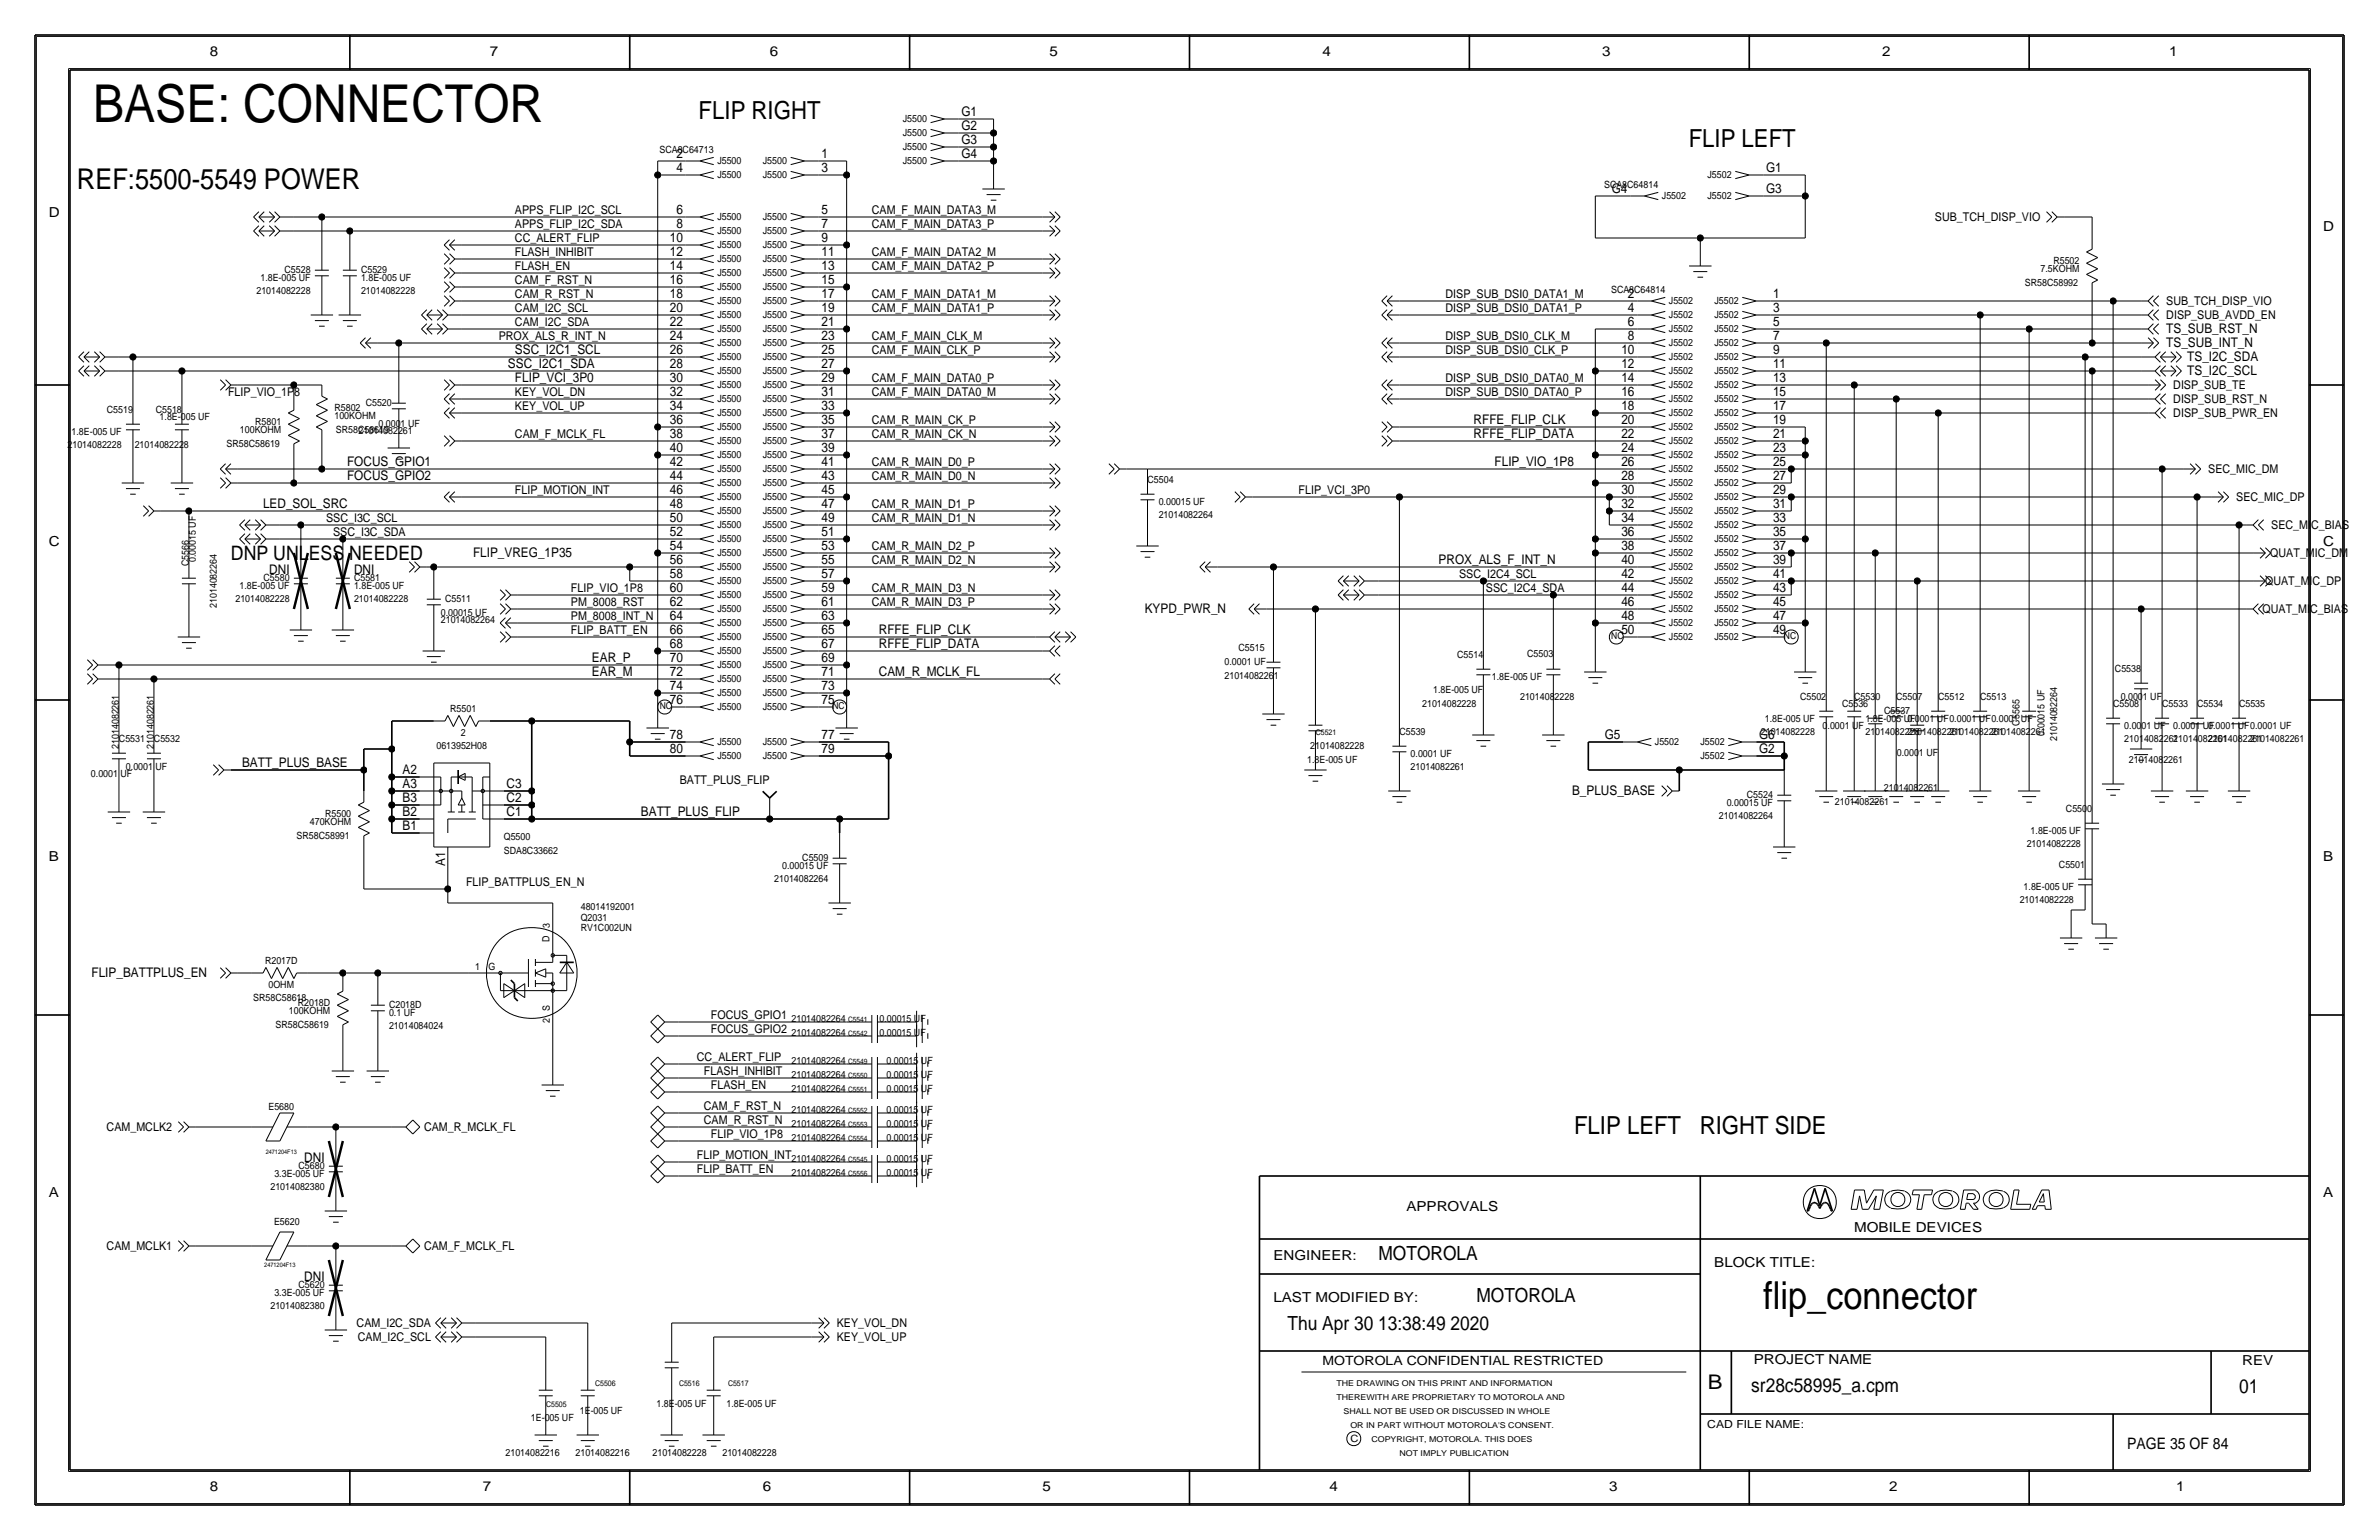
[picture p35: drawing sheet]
<svg xmlns="http://www.w3.org/2000/svg" width="432mm" height="279mm" viewBox="0 0 432 279" stroke-linecap="round" stroke-linejoin="round" font-family="sans-serif">
<defs><g id="words">
<text font-size="9.5" x="16.9" y="22.1">BASE: CONNECTOR</text>
<text font-size="7" x="320" y="237.5">flip_connector</text>
<text font-size="5.2" x="14" y="34.3">REF:5500-5549 POWER</text>
<g font-size="4.5">
<text x="126.8" y="21.6">FLIP RIGHT</text>
<text x="306.5" y="26.7">FLIP LEFT</text>
<text x="285.7" y="205.7">FLIP LEFT</text>
<text x="308.5" y="205.7">RIGHT SIDE</text>
</g>
<text font-size="3.7" x="310" y="252.1">B</text>
<text font-size="3.6" x="41.9" y="101.6">DNP UNLESS NEEDED</text>
<g font-size="3.5">
<text x="250.2" y="228.6">MOTOROLA</text>
<text x="268" y="236.2">MOTOROLA</text>
<text x="233.7" y="241.3">Thu Apr 30 13:38:49 2020</text>
<text x="317.9" y="252.6">sr28c58995_a.cpm</text>
<text x="406.4" y="252.7">01</text>
</g>
<text font-size="2.9" x="386.1" y="262.9">PAGE 35 OF 84</text>
<g font-size="2.5">
<text x="38.1" y="10.2">8</text>
<text x="88.9" y="10.2">7</text>
<text x="139.7" y="10.2">6</text>
<text x="190.5" y="10.2">5</text>
<text x="240" y="10.2">4</text>
<text x="290.8" y="10.2">3</text>
<text x="341.6" y="10.2">2</text>
<text x="393.7" y="10.2">1</text>
<text x="8.9" y="39.4">D</text>
<text x="421.6" y="41.9">D</text>
<text x="8.9" y="99.1">C</text>
<text x="421.6" y="99.1">C</text>
<text x="8.9" y="156.2">B</text>
<text x="421.6" y="156.2">B</text>
<text x="8.9" y="217.2">A</text>
<text x="255.3" y="219.7">APPROVALS</text>
<text x="421.6" y="217.2">A</text>
<text x="336.5" y="223.5">MOBILE DEVICES</text>
<text x="231.1" y="228.6">ENGINEER:</text>
<text x="311.1" y="229.9">BLOCK TITLE:</text>
<text x="231.1" y="236.2">LAST MODIFIED BY:</text>
<text x="318.3" y="247.5">PROJECT NAME</text>
<text x="407" y="247.6">REV</text>
<text x="38.1" y="270.5">8</text>
<text x="87.6" y="270.5">7</text>
<text x="138.4" y="270.5">6</text>
<text x="189.2" y="270.5">5</text>
<text x="241.3" y="270.5">4</text>
<text x="292.1" y="270.5">3</text>
<text x="342.9" y="270.5">2</text>
<text x="395" y="270.5">1</text>
</g>
<g font-size="2.4">
<text x="174.5" y="23.6">G2</text>
<text x="174.5" y="21.1">G1</text>
<text x="122.8" y="28.7">2</text>
<text x="149.1" y="28.7">1</text>
<text x="174.5" y="28.7">G4</text>
<text x="174.5" y="26.2">G3</text>
<text x="122.8" y="31.2">4</text>
<text x="149.1" y="31.2">3</text>
<text x="292.5" y="35.1">G4</text>
<text x="320.5" y="31.2">G1</text>
<text x="320.5" y="35.1">G3</text>
<text x="122.8" y="38.9">6</text>
<text x="122.8" y="41.4">8</text>
<text x="149.1" y="38.9">5</text>
<text x="149.1" y="41.4">7</text>
<text x="121.6" y="43.9">10</text>
<text x="121.6" y="46.5">12</text>
<text x="149.1" y="43.9">9</text>
<text x="149.1" y="46.5">11</text>
<text x="121.6" y="49">14</text>
<text x="121.6" y="51.6">16</text>
<text x="149.1" y="51.6">15</text>
<text x="149.1" y="49">13</text>
<text x="121.6" y="56.6">20</text>
<text x="121.6" y="54.1">18</text>
<text x="121.6" y="59.2">22</text>
<text x="149.1" y="54.1">17</text>
<text x="149.1" y="56.6">19</text>
<text x="149.1" y="59.2">21</text>
<text x="295.5" y="59.2">6</text>
<text x="295.5" y="56.6">4</text>
<text x="295.5" y="54.1">2</text>
<text x="321.8" y="56.6">3</text>
<text x="321.8" y="59.2">5</text>
<text x="321.8" y="54.1">1</text>
<text x="93.5" y="64.3">SSC_I2C1_SCL</text>
<text x="121.6" y="61.7">24</text>
<text x="121.6" y="64.3">26</text>
<text x="149.1" y="64.3">25</text>
<text x="149.1" y="61.7">23</text>
<text x="294.3" y="64.3">10</text>
<text x="295.5" y="61.7">8</text>
<text x="321.8" y="61.7">7</text>
<text x="321.8" y="64.3">9</text>
<text x="393.2" y="63">TS_SUB_INT_N</text>
<text x="393.2" y="60.5">TS_SUB_RST_N</text>
<text x="397" y="65.5">TS_I2C_SDA</text>
<text x="92.2" y="66.8">SSC_I2C1_SDA</text>
<text x="93.5" y="69.3">FLIP_VCI_3P0</text>
<text x="121.6" y="66.8">28</text>
<text x="121.6" y="69.3">30</text>
<text x="121.6" y="71.9">32</text>
<text x="149.1" y="71.9">31</text>
<text x="149.1" y="69.3">29</text>
<text x="149.1" y="66.8">27</text>
<text x="294.3" y="69.3">14</text>
<text x="294.3" y="66.8">12</text>
<text x="294.3" y="71.9">16</text>
<text x="321.8" y="71.9">15</text>
<text x="321.8" y="69.3">13</text>
<text x="321.8" y="66.8">11</text>
<text x="397" y="68.1">TS_I2C_SCL</text>
<text x="121.6" y="74.4">34</text>
<text x="121.6" y="77">36</text>
<text x="149.1" y="74.4">33</text>
<text x="149.1" y="77">35</text>
<text x="267.5" y="77">RFFE_FLIP_CLK</text>
<text x="294.3" y="77">20</text>
<text x="294.3" y="74.4">18</text>
<text x="321.8" y="77">19</text>
<text x="321.8" y="74.4">17</text>
<text x="121.6" y="82">40</text>
<text x="121.6" y="79.5">38</text>
<text x="149.1" y="79.5">37</text>
<text x="149.1" y="82">39</text>
<text x="267.5" y="79.5">RFFE_FLIP_DATA</text>
<text x="294.3" y="82">24</text>
<text x="294.3" y="79.5">22</text>
<text x="321.8" y="79.5">21</text>
<text x="321.8" y="82">23</text>
<text x="63" y="84.6">FOCUS_GPIO1</text>
<text x="63" y="87.1">FOCUS_GPIO2</text>
<text x="121.6" y="84.6">42</text>
<text x="121.6" y="87.1">44</text>
<text x="121.6" y="89.7">46</text>
<text x="149.1" y="84.6">41</text>
<text x="149.1" y="89.7">45</text>
<text x="149.1" y="87.1">43</text>
<text x="271.3" y="84.6">FLIP_VIO_1P8</text>
<text x="294.3" y="87.1">28</text>
<text x="294.3" y="84.6">26</text>
<text x="294.3" y="89.7">30</text>
<text x="321.8" y="89.7">29</text>
<text x="321.8" y="84.6">25</text>
<text x="321.8" y="87.1">27</text>
<text x="47.8" y="92.2">LED_SOL_SRC</text>
<text x="121.6" y="92.2">48</text>
<text x="121.6" y="94.7">50</text>
<text x="149.1" y="92.2">47</text>
<text x="149.1" y="94.7">49</text>
<text x="294.3" y="94.7">34</text>
<text x="294.3" y="92.2">32</text>
<text x="321.8" y="94.7">33</text>
<text x="321.8" y="92.2">31</text>
<text x="85.9" y="101.1">FLIP_VREG_1P35</text>
<text x="121.6" y="99.8">54</text>
<text x="121.6" y="97.3">52</text>
<text x="149.1" y="97.3">51</text>
<text x="149.1" y="99.8">53</text>
<text x="294.3" y="99.8">38</text>
<text x="294.3" y="97.3">36</text>
<text x="321.8" y="99.8">37</text>
<text x="321.8" y="97.3">35</text>
<text x="48.9" y="104.1">DNI</text>
<text x="64.3" y="104.1">DNI</text>
<text x="121.6" y="102.4">56</text>
<text x="121.6" y="104.9">58</text>
<text x="121.6" y="107.4">60</text>
<text x="149.1" y="102.4">55</text>
<text x="149.1" y="104.9">57</text>
<text x="149.1" y="107.4">59</text>
<text x="261.1" y="102.4">PROX_ALS_F_INT_N</text>
<text x="294.3" y="102.4">40</text>
<text x="294.3" y="107.4">44</text>
<text x="294.3" y="104.9">42</text>
<text x="321.8" y="104.9">41</text>
<text x="321.8" y="107.4">43</text>
<text x="321.8" y="102.4">39</text>
<text x="121.6" y="112.5">64</text>
<text x="121.6" y="110">62</text>
<text x="149.1" y="110">61</text>
<text x="149.1" y="112.5">63</text>
<text x="207.8" y="111.3">KYPD_PWR_N</text>
<text x="294.3" y="110">46</text>
<text x="294.3" y="112.5">48</text>
<text x="321.8" y="112.5">47</text>
<text x="321.8" y="110">45</text>
<text x="121.6" y="117.6">68</text>
<text x="121.6" y="115.1">66</text>
<text x="149.1" y="117.6">67</text>
<text x="149.1" y="115.1">65</text>
<text x="159.5" y="117.6">RFFE_FLIP_DATA</text>
<text x="159.5" y="115.1">RFFE_FLIP_CLK</text>
<text x="294.3" y="115.1">50</text>
<text x="321.8" y="115.1">49</text>
<text x="107.4" y="122.7">EAR_M</text>
<text x="107.4" y="120.1">EAR_P</text>
<text x="121.6" y="122.7">72</text>
<text x="121.6" y="120.1">70</text>
<text x="121.6" y="125.2">74</text>
<text x="149.1" y="125.2">73</text>
<text x="149.1" y="122.7">71</text>
<text x="149.1" y="120.1">69</text>
<text x="159.5" y="122.7">CAM_R_MCLK_FL</text>
<text x="121.6" y="127.8">76</text>
<text x="149.1" y="127.8">75</text>
<text x="121.6" y="134.1">78</text>
<text x="121.6" y="136.7">80</text>
<text x="149.1" y="134.1">77</text>
<text x="149.1" y="136.7">79</text>
<text x="291.3" y="134.1">G5</text>
<text x="319.3" y="134.1">G6</text>
<text x="319.3" y="136.7">G2</text>
<text x="43.9" y="139.2">BATT_PLUS_BASE</text>
<text x="73.1" y="140.5">A2</text>
<text x="73.1" y="143">A3</text>
<text x="91.9" y="143">C3</text>
<text x="73.1" y="145.5">B3</text>
<text x="73.1" y="148.1">B2</text>
<text x="91.9" y="145.5">C2</text>
<text x="91.9" y="148.1">C1</text>
<text x="116.3" y="148.1">BATT_PLUS_FLIP</text>
<text x="285.3" y="144.3">B_PLUS_BASE</text>
<text x="73.1" y="150.6">B1</text>
<text x="80.8" y="157.1" transform="rotate(-90 80.8 157.1)">A1</text>
<text x="16.6" y="177.3">FLIP_BATTPLUS_EN</text>
<text x="55.2" y="210.8">DNI</text>
<text x="55.2" y="232.4">DNI</text>
</g>
<text font-size="2.3" x="240" y="247.6">MOTOROLA CONFIDENTIAL RESTRICTED</text>
<g font-size="2.2">
<text x="93.5" y="41.4">APPS_FLIP_I2C_SDA</text>
<text x="93.5" y="38.9">APPS_FLIP_I2C_SCL</text>
<text x="158.2" y="41.4">CAM_F_MAIN_DATA3_P</text>
<text x="158.2" y="38.9">CAM_F_MAIN_DATA3_M</text>
<text x="351.2" y="40.1">SUB_TCH_DISP_VIO</text>
<text x="93.5" y="46.5">FLASH_INHIBIT</text>
<text x="93.5" y="43.9">CC_ALERT_FLIP</text>
<text x="158.2" y="46.5">CAM_F_MAIN_DATA2_M</text>
<text x="93.5" y="51.6">CAM_F_RST_N</text>
<text x="93.5" y="49">FLASH_EN</text>
<text x="158.2" y="49">CAM_F_MAIN_DATA2_P</text>
<text x="93.5" y="59.2">CAM_I2C_SDA</text>
<text x="93.5" y="56.6">CAM_I2C_SCL</text>
<text x="93.5" y="54.1">CAM_R_RST_N</text>
<text x="158.2" y="56.6">CAM_F_MAIN_DATA1_P</text>
<text x="158.2" y="54.1">CAM_F_MAIN_DATA1_M</text>
<text x="262.4" y="54.1">DISP_SUB_DSI0_DATA1_M</text>
<text x="262.4" y="56.6">DISP_SUB_DSI0_DATA1_P</text>
<text x="393.2" y="55.4">SUB_TCH_DISP_VIO</text>
<text x="393.2" y="57.9">DISP_SUB_AVDD_EN</text>
<text x="90.5" y="61.7">PROX_ALS_R_INT_N</text>
<text x="158.2" y="64.3">CAM_F_MAIN_CLK_P</text>
<text x="158.2" y="61.7">CAM_F_MAIN_CLK_M</text>
<text x="262.4" y="61.7">DISP_SUB_DSI0_CLK_M</text>
<text x="262.4" y="64.3">DISP_SUB_DSI0_CLK_P</text>
<text x="41.4" y="71.9">FLIP_VIO_1P8</text>
<text x="93.5" y="71.9">KEY_VOL_DN</text>
<text x="158.2" y="71.9">CAM_F_MAIN_DATA0_M</text>
<text x="158.2" y="69.3">CAM_F_MAIN_DATA0_P</text>
<text x="262.4" y="71.9">DISP_SUB_DSI0_DATA0_P</text>
<text x="262.4" y="69.3">DISP_SUB_DSI0_DATA0_M</text>
<text x="394.5" y="70.6">DISP_SUB_TE</text>
<text x="93.5" y="74.4">KEY_VOL_UP</text>
<text x="158.2" y="77">CAM_R_MAIN_CK_P</text>
<text x="394.5" y="73.2">DISP_SUB_RST_N</text>
<text x="394.5" y="75.7">DISP_SUB_PWR_EN</text>
<text x="93.5" y="79.5">CAM_F_MCLK_FL</text>
<text x="158.2" y="79.5">CAM_R_MAIN_CK_N</text>
<text x="93.5" y="89.7">FLIP_MOTION_INT</text>
<text x="158.2" y="84.6">CAM_R_MAIN_D0_P</text>
<text x="158.2" y="87.1">CAM_R_MAIN_D0_N</text>
<text x="235.7" y="89.7">FLIP_VCI_3P0</text>
<text x="400.8" y="85.9">SEC_MIC_DM</text>
<text x="59.2" y="94.7">SSC_I3C_SCL</text>
<text x="158.2" y="92.2">CAM_R_MAIN_D1_P</text>
<text x="158.2" y="94.7">CAM_R_MAIN_D1_N</text>
<text x="405.9" y="90.9">SEC_MIC_DP</text>
<text x="60.5" y="97.3">SSC_I3C_SDA</text>
<text x="158.2" y="99.8">CAM_R_MAIN_D2_P</text>
<text x="412.1" y="101.1">QUAT_MIC_DM</text>
<text x="412.2" y="96">SEC_MIC_BIAS</text>
<text x="103.6" y="107.4">FLIP_VIO_1P8</text>
<text x="158.2" y="102.4">CAM_R_MAIN_D2_N</text>
<text x="158.2" y="107.4">CAM_R_MAIN_D3_N</text>
<text x="264.8" y="104.9">SSC_I2C4_SCL</text>
<text x="269.7" y="107.4">SSC_I2C4_SDA</text>
<text x="411.1" y="106.2">QUAT_MIC_DP</text>
<text x="103.6" y="110">PM_8008_RST</text>
<text x="103.6" y="112.5">PM_8008_INT_N</text>
<text x="158.2" y="110">CAM_R_MAIN_D3_P</text>
<text x="410.7" y="111.3">QUAT_MIC_BIAS</text>
<text x="103.6" y="115.1">FLIP_BATT_EN</text>
<text x="123.4" y="142.2">BATT_PLUS_FLIP</text>
<text x="84.6" y="160.8">FLIP_BATTPLUS_EN_N</text>
<text x="129" y="184.9">FOCUS_GPIO1</text>
<text x="129" y="187.5">FOCUS_GPIO2</text>
<text x="126.5" y="192.5">CC_ALERT_FLIP</text>
<text x="127.8" y="195.1">FLASH_INHIBIT</text>
<text x="129" y="197.6">FLASH_EN</text>
<text x="127.8" y="204">CAM_R_RST_N</text>
<text x="127.8" y="201.4">CAM_F_RST_N</text>
<text x="19.4" y="205.2">CAM_MCLK2</text>
<text x="77" y="205.2">CAM_R_MCLK_FL</text>
<text x="129" y="206.5">FLIP_VIO_1P8</text>
<text x="126.5" y="212.9">FLIP_BATT_EN</text>
<text x="126.5" y="210.3">FLIP_MOTION_INT</text>
<text x="19.4" y="226.8">CAM_MCLK1</text>
<text x="77" y="226.8">CAM_F_MCLK_FL</text>
<text x="64.7" y="240.8">CAM_I2C_SDA</text>
<text x="64.9" y="243.3">CAM_I2C_SCL</text>
<text x="151.9" y="240.8">KEY_VOL_DN</text>
<text x="151.9" y="243.3">KEY_VOL_UP</text>
</g>
<text font-size="2" x="309.9" y="259.1">CAD FILE NAME:</text>
<g font-size="1.8">
<text x="163.9" y="22.2">J5500</text>
<text x="119.7" y="27.7">SCA8C64713</text>
<text x="130.2" y="29.8">J5500</text>
<text x="138.5" y="29.8">J5500</text>
<text x="163.9" y="29.8">J5500</text>
<text x="163.9" y="27.3">J5500</text>
<text x="163.9" y="24.7">J5500</text>
<text x="130.2" y="32.4">J5500</text>
<text x="138.5" y="32.4">J5500</text>
<text x="291.2" y="34">SCA8C64814</text>
<text x="309.9" y="32.4">J5502</text>
<text x="130.2" y="40">J5500</text>
<text x="138.5" y="40">J5500</text>
<text x="301.7" y="36.2">J5502</text>
<text x="309.9" y="36.2">J5502</text>
<text x="130.2" y="42.5">J5500</text>
<text x="130.2" y="45.1">J5500</text>
<text x="130.2" y="47.6">J5500</text>
<text x="138.5" y="42.5">J5500</text>
<text x="138.5" y="45.1">J5500</text>
<text x="138.5" y="47.6">J5500</text>
<text x="372.7" y="47.9">R5502</text>
<text x="46.5" y="53.3">21014082228</text>
<text x="47.3" y="51.1">1.8E-005 UF</text>
<text x="51.6" y="49.5">C5528</text>
<text x="65.5" y="53.3">21014082228</text>
<text x="65.5" y="51.1">1.8E-005 UF</text>
<text x="65.5" y="49.5">C5529</text>
<text x="130.2" y="50.1">J5500</text>
<text x="130.2" y="52.7">J5500</text>
<text x="138.5" y="52.7">J5500</text>
<text x="138.5" y="50.1">J5500</text>
<text x="292.4" y="53.1">SCA8C64814</text>
<text x="367.5" y="51.9">SR58C58992</text>
<text x="370.4" y="49.4">7.5KOHM</text>
<text x="130.2" y="57.8">J5500</text>
<text x="130.2" y="55.2">J5500</text>
<text x="138.5" y="55.2">J5500</text>
<text x="138.5" y="57.8">J5500</text>
<text x="302.9" y="57.8">J5502</text>
<text x="302.9" y="55.2">J5502</text>
<text x="311.2" y="57.8">J5502</text>
<text x="311.2" y="55.2">J5502</text>
<text x="130.2" y="62.8">J5500</text>
<text x="130.2" y="60.3">J5500</text>
<text x="130.2" y="65.4">J5500</text>
<text x="138.5" y="60.3">J5500</text>
<text x="138.5" y="65.4">J5500</text>
<text x="138.5" y="62.8">J5500</text>
<text x="302.9" y="65.4">J5502</text>
<text x="302.9" y="62.8">J5502</text>
<text x="302.9" y="60.3">J5502</text>
<text x="311.2" y="62.8">J5502</text>
<text x="311.2" y="65.4">J5502</text>
<text x="311.2" y="60.3">J5502</text>
<text x="130.2" y="67.9">J5500</text>
<text x="130.2" y="70.5">J5500</text>
<text x="138.5" y="70.5">J5500</text>
<text x="138.5" y="67.9">J5500</text>
<text x="302.9" y="70.5">J5502</text>
<text x="302.9" y="67.9">J5502</text>
<text x="311.2" y="70.5">J5502</text>
<text x="311.2" y="67.9">J5502</text>
<text x="19.4" y="74.9">C5519</text>
<text x="28.3" y="74.9">C5518</text>
<text x="29" y="76.2">1.8E-005 UF</text>
<text x="46.3" y="77.1">R5801</text>
<text x="60.7" y="74.6">R5802</text>
<text x="60.7" y="76">100KOHM</text>
<text x="66.4" y="73.7">C5520</text>
<text x="68.7" y="77.5">0.0001 UF</text>
<text x="130.2" y="73">J5500</text>
<text x="130.2" y="75.5">J5500</text>
<text x="138.5" y="73">J5500</text>
<text x="138.5" y="75.5">J5500</text>
<text x="302.9" y="73">J5502</text>
<text x="302.9" y="75.5">J5502</text>
<text x="311.2" y="73">J5502</text>
<text x="311.2" y="75.5">J5502</text>
<text x="12.3" y="81.3">21014082228</text>
<text x="13" y="79">1.8E-005 UF</text>
<text x="24.4" y="81.3">21014082228</text>
<text x="41.1" y="81.1">SR58C58619</text>
<text x="43.5" y="78.6">100KOHM</text>
<text x="61" y="78.6">SR58C58619</text>
<text x="65.1" y="78.7">21014082261</text>
<text x="130.2" y="78.1">J5500</text>
<text x="130.2" y="83.2">J5500</text>
<text x="130.2" y="80.6">J5500</text>
<text x="138.5" y="78.1">J5500</text>
<text x="138.5" y="80.6">J5500</text>
<text x="138.5" y="83.2">J5500</text>
<text x="302.9" y="83.2">J5502</text>
<text x="302.9" y="78.1">J5502</text>
<text x="302.9" y="80.6">J5502</text>
<text x="311.2" y="80.6">J5502</text>
<text x="311.2" y="78.1">J5502</text>
<text x="311.2" y="83.2">J5502</text>
<text x="130.2" y="85.7">J5500</text>
<text x="130.2" y="88.2">J5500</text>
<text x="138.5" y="85.7">J5500</text>
<text x="138.5" y="88.2">J5500</text>
<text x="208.3" y="87.6">C5504</text>
<text x="302.9" y="88.2">J5502</text>
<text x="302.9" y="85.7">J5502</text>
<text x="311.2" y="85.7">J5502</text>
<text x="311.2" y="88.2">J5502</text>
<text x="130.2" y="90.8">J5500</text>
<text x="130.2" y="93.3">J5500</text>
<text x="130.2" y="95.9">J5500</text>
<text x="138.5" y="90.8">J5500</text>
<text x="138.5" y="93.3">J5500</text>
<text x="138.5" y="95.9">J5500</text>
<text x="210.3" y="91.7">0.00015 UF</text>
<text x="210.3" y="94">21014082264</text>
<text x="302.9" y="95.9">J5502</text>
<text x="302.9" y="93.3">J5502</text>
<text x="302.9" y="90.8">J5502</text>
<text x="311.2" y="95.9">J5502</text>
<text x="311.2" y="90.8">J5502</text>
<text x="311.2" y="93.3">J5502</text>
<text x="35.6" y="102" transform="rotate(-90 35.6 102)">0.00015 UF</text>
<text x="130.2" y="100.9">J5500</text>
<text x="130.2" y="98.4">J5500</text>
<text x="138.5" y="98.4">J5500</text>
<text x="138.5" y="100.9">J5500</text>
<text x="302.9" y="100.9">J5502</text>
<text x="302.9" y="98.4">J5502</text>
<text x="311.2" y="100.9">J5502</text>
<text x="311.2" y="98.4">J5502</text>
<text x="34.3" y="102.7" transform="rotate(-90 34.3 102.7)">C5566</text>
<text x="43.5" y="106.9">1.8E-005 UF</text>
<text x="47.8" y="105.4">C5580</text>
<text x="64.3" y="105.4">C5581</text>
<text x="64.3" y="106.9">1.8E-005 UF</text>
<text x="130.2" y="103.5">J5500</text>
<text x="130.2" y="106">J5500</text>
<text x="138.5" y="103.5">J5500</text>
<text x="138.5" y="106">J5500</text>
<text x="302.9" y="103.5">J5502</text>
<text x="302.9" y="106">J5502</text>
<text x="311.2" y="106">J5502</text>
<text x="311.2" y="103.5">J5502</text>
<text x="39.4" y="110.3" transform="rotate(-90 39.4 110.3)">21014082264</text>
<text x="42.7" y="109.2">21014082228</text>
<text x="64.3" y="109.2">21014082228</text>
<text x="80" y="113">21014082264</text>
<text x="80" y="111.8">0.00015 UF</text>
<text x="80.8" y="109.2">C5511</text>
<text x="130.2" y="113.6">J5500</text>
<text x="130.2" y="108.6">J5500</text>
<text x="130.2" y="111.1">J5500</text>
<text x="138.5" y="108.6">J5500</text>
<text x="138.5" y="111.1">J5500</text>
<text x="138.5" y="113.6">J5500</text>
<text x="302.9" y="111.1">J5502</text>
<text x="302.9" y="113.6">J5502</text>
<text x="302.9" y="108.6">J5502</text>
<text x="311.2" y="113.6">J5502</text>
<text x="311.2" y="108.6">J5502</text>
<text x="311.2" y="111.1">J5502</text>
<text x="130.2" y="118.7">J5500</text>
<text x="130.2" y="116.2">J5500</text>
<text x="138.5" y="118.7">J5500</text>
<text x="138.5" y="116.2">J5500</text>
<text x="224.8" y="118.1">C5515</text>
<text x="264.5" y="119.4">C5514</text>
<text x="277.2" y="119.1">C5503</text>
<text x="302.9" y="116.2">J5502</text>
<text x="311.2" y="116.2">J5502</text>
<text x="130.2" y="123.8">J5500</text>
<text x="130.2" y="121.3">J5500</text>
<text x="138.5" y="123.8">J5500</text>
<text x="138.5" y="121.3">J5500</text>
<text x="222.3" y="123.2">21014082261</text>
<text x="222.3" y="120.6">0.0001 UF</text>
<text x="260.1" y="125.7">1.8E-005 UF</text>
<text x="270.8" y="123.4">1.8E-005 UF</text>
<text x="383.9" y="121.9">C5538</text>
<text x="81.7" y="129.2">R5501</text>
<text x="130.2" y="128.9">J5500</text>
<text x="130.2" y="126.3">J5500</text>
<text x="138.5" y="126.3">J5500</text>
<text x="138.5" y="128.9">J5500</text>
<text x="258.1" y="128.3">21014082228</text>
<text x="275.9" y="127">21014082228</text>
<text x="320.3" y="131.1">1.8E-005 UF</text>
<text x="326.7" y="127">C5502</text>
<text x="334.3" y="128.3">C5536</text>
<text x="336.5" y="127">C5530</text>
<text x="338.6" y="131.1">1.8E-005 UF</text>
<text x="342" y="129.5">C5537</text>
<text x="344.2" y="127">C5507</text>
<text x="346.2" y="131.1">0.0001 UF0.0001 UF0.0001 UF</text>
<text x="351.8" y="127">C5512</text>
<text x="359.4" y="127">C5513</text>
<text x="366.5" y="131.7" transform="rotate(-90 366.5 131.7)">C5565</text>
<text x="383.5" y="128.3">C5508</text>
<text x="384.9" y="127">0.0001 UF</text>
<text x="392.4" y="128.3">C5533</text>
<text x="398.8" y="128.3">C5534</text>
<text x="406.4" y="128.3">C5535</text>
<text x="21.6" y="135.9" transform="rotate(-90 21.6 135.9)">21014082261</text>
<text x="21.6" y="134.6">C5531</text>
<text x="27.9" y="135.9" transform="rotate(-90 27.9 135.9)">21014082261</text>
<text x="27.9" y="134.6">C5532</text>
<text x="79.2" y="135.9">0613952H08</text>
<text x="83.6" y="133.5">2</text>
<text x="130.2" y="135.2">J5500</text>
<text x="130.2" y="137.8">J5500</text>
<text x="138.5" y="135.2">J5500</text>
<text x="138.5" y="137.8">J5500</text>
<text x="237.8" y="135.9">21014082228</text>
<text x="254" y="133.3">C5539</text>
<text x="256" y="137.4">0.0001 UF</text>
<text x="300.4" y="135.2">J5502</text>
<text x="308.6" y="135.2">J5502</text>
<text x="308.6" y="137.8">J5502</text>
<text x="319.6" y="133.4">21014082228</text>
<text x="330.8" y="132.3">0.0001 UF</text>
<text x="338.6" y="133.4">21014082228</text>
<text x="344.3" y="137.2">0.0001 UF</text>
<text x="346.2" y="133.4">21014082261</text>
<text x="353.8" y="133.3">21014082261</text>
<text x="361.4" y="133.3">21014082261</text>
<text x="371.1" y="133.5" transform="rotate(-90 371.1 133.5)">0.00015 UF</text>
<text x="373.4" y="134.5" transform="rotate(-90 373.4 134.5)">21014082264</text>
<text x="385.6" y="134.6">21014082261</text>
<text x="385.6" y="132.3">0.0001 UF</text>
<text x="394.5" y="132.3">0.0001 UF</text>
<text x="394.5" y="134.6">21014082261</text>
<text x="400.8" y="132.3">0.0001 UF0.0001 UF</text>
<text x="400.8" y="134.6">21014082261</text>
<text x="408.4" y="134.6">21014082261</text>
<text x="16.5" y="141">0.0001 UF</text>
<text x="22.9" y="139.7">0.0001 UF</text>
<text x="237.3" y="138.4">1.8E-005 UF</text>
<text x="256" y="139.7">21014082261</text>
<text x="341.9" y="143.5">21014082261</text>
<text x="386.4" y="138.4">21014082261</text>
<text x="56.2" y="149.7">470KOHM</text>
<text x="59" y="148.2">R5500</text>
<text x="312" y="148.6">21014082264</text>
<text x="313.4" y="146.3">0.00015 UF</text>
<text x="317.1" y="144.8">C5524</text>
<text x="333.1" y="146">21014082261</text>
<text x="375" y="147.3">C5500</text>
<text x="53.8" y="152.2">SR58C58991</text>
<text x="91.4" y="152.4">Q5500</text>
<text x="91.4" y="154.9">SDA8C33662</text>
<text x="367.9" y="153.7">21014082228</text>
<text x="368.6" y="151.4">1.8E-005 UF</text>
<text x="140.5" y="160">21014082264</text>
<text x="142" y="157.7">0.00015 UF</text>
<text x="145.6" y="156.2">C5509</text>
<text x="367.3" y="161.5">1.8E-005 UF</text>
<text x="373.7" y="157.5">C5501</text>
<text x="105.4" y="165.1">48014192001</text>
<text x="105.4" y="167.1">Q2031</text>
<text x="366.6" y="163.8">21014082228</text>
<text x="99.7" y="170.8" transform="rotate(-90 99.7 170.8)">D</text>
<text x="99.8" y="168.4" transform="rotate(-90 99.8 168.4)">3</text>
<text x="105.4" y="168.9">RV1C002UN</text>
<text x="48.1" y="174.9">R2017D</text>
<text x="48.7" y="179.2">0OHM</text>
<text x="86.2" y="176">1</text>
<text x="88.6" y="176">G</text>
<text x="46" y="181.6">SR58C58618</text>
<text x="52.4" y="184">100KOHM</text>
<text x="54" y="182.5">R2018D</text>
<text x="70.6" y="184.4">0.1 UF</text>
<text x="70.6" y="182.9">C2018D</text>
<text x="99.8" y="185.6" transform="rotate(-90 99.8 185.6)">2</text>
<text x="99.8" y="183.4" transform="rotate(-90 99.8 183.4)">S</text>
<text x="143.7" y="185.4">21014082264</text>
<text x="159.6" y="185.4">0.00015 UF</text>
<text x="50" y="186.5">SR58C58619</text>
<text x="70.6" y="186.7">21014084024</text>
<text x="143.7" y="188">21014082264</text>
<text x="159.6" y="188">0.00015 UF</text>
<text x="143.7" y="195.6">21014082264</text>
<text x="143.7" y="193">21014082264</text>
<text x="160.9" y="193">0.00015 UF</text>
<text x="160.9" y="195.6">0.00015 UF</text>
<text x="48.7" y="201.5">E5680</text>
<text x="143.7" y="201.9">21014082264</text>
<text x="143.7" y="198.1">21014082264</text>
<text x="160.9" y="201.9">0.00015 UF</text>
<text x="160.9" y="198.1">0.00015 UF</text>
<text x="143.7" y="207">21014082264</text>
<text x="143.7" y="204.5">21014082264</text>
<text x="160.9" y="204.5">0.00015 UF</text>
<text x="160.9" y="207">0.00015 UF</text>
<text x="49.1" y="215.9">21014082380</text>
<text x="49.8" y="213.6">3.3E-005 UF</text>
<text x="54.2" y="212.1">C5680</text>
<text x="143.7" y="213.4">21014082264</text>
<text x="143.7" y="210.8">21014082264</text>
<text x="160.9" y="210.8">0.00015 UF</text>
<text x="160.9" y="213.4">0.00015 UF</text>
<text x="49.7" y="222.3">E5620</text>
<text x="54.2" y="233.7">C5620</text>
<text x="49.1" y="237.5">21014082380</text>
<text x="49.8" y="235.2">3.3E-005 UF</text>
<text x="96.4" y="257.8">1E-005 UF</text>
<text x="105.2" y="256.5">1E-005 UF</text>
<text x="119.1" y="255.3">1.8E-005 UF</text>
<text x="131.8" y="255.3">1.8E-005 UF</text>
<text x="245.1" y="261.6">C</text>
<text x="91.8" y="264.2">21014082216</text>
<text x="104.5" y="264.2">21014082216</text>
<text x="118.4" y="264.2">21014082228</text>
<text x="131.1" y="264.2">21014082228</text>
</g>
<g font-size="1.7">
<text x="292.5" y="116">NC</text>
<text x="323.8" y="116">NC</text>
<text x="119.7" y="128.7">NC</text>
<text x="151.1" y="128.7">NC</text>
</g>
<g font-size="1.5">
<text x="242.6" y="251.5">THE DRAWING ON THIS PRINT AND INFORMATION</text>
<text x="242.6" y="254">THEREWITH ARE PROPRIETARY TO MOTOROLA AND</text>
<text x="243.8" y="256.5">SHALL NOT BE USED OR DISCUSSED IN WHOLE</text>
<text x="245.1" y="259.1">OR IN PART WITHOUT MOTOROLA'S CONSENT.</text>
<text x="248.9" y="261.6">COPYRIGHT, MOTOROLA. THIS DOES</text>
<text x="254" y="264.2">NOT IMPLY PUBLICATION</text>
</g>
<g font-size="1.4">
<text x="238.8" y="133.3">C5521</text>
<text x="153.9" y="185.4">C5541</text>
<text x="153.9" y="188">C5542</text>
<text x="153.9" y="193">C5549</text>
<text x="153.9" y="195.6">C5550</text>
<text x="153.9" y="201.9">C5552</text>
<text x="153.9" y="198.1">C5551</text>
<text x="153.9" y="207">C5554</text>
<text x="153.9" y="204.5">C5553</text>
<text x="153.9" y="210.8">C5545</text>
<text x="153.9" y="213.4">C5556</text>
<text x="108" y="251.5">C5506</text>
<text x="123.2" y="251.5">C5516</text>
<text x="132.1" y="251.5">C5517</text>
<text x="99.1" y="255.3">C5505</text>
</g>
<g font-size="1.1">
<text x="48.2" y="209.3">2471204F13</text>
<text x="48" y="229.9">2471204F13</text>
</g>
</g></defs>
<g fill="none" stroke="#000" stroke-width=".18">
<path d="M6.6 6.6h418.6zM6.6 6.6v266.2zM12.4 12.4v254.6zM12.4 12.4h407zM419.4 12.4v254.6zM425.2 6.6v266.2zM46 39.4l1 .9zM46 39.4l1-1zM47 39.4l1-1zM47 39.4l1 .9zM47 39.4h2.8zM48.9 38.4l.9 1z"/>
<path d="M49.8 38.4l1 1zM50.8 39.4h2.5zM53.3 39.4h5.1zM58.4 39.4h66.1zM58.4 39.4v5zM119.4 31.8v45.7zM119.4 31.8h5.1zM119.4 29.2v2.6zM119.4 29.2h5.1zM124.5 29.2h2.5zM124.5 31.8h2.5zM124.5 39.4h2.5z"/>
<path d="M127 29.2l2.5-.7zM127 29.2l2.5 .7zM127 31.8l2.5-.7zM127 31.8l2.5 .6zM127 39.4l2.5-.7zM127 39.4l2.5 .6zM143.5 38.7l2.5 .7zM143.5 28.5l2.5 .7zM143.5 29.9l2.5-.7zM143.5 31.1l2.5 .7zM143.5 32.4l2.5-.6zM146 39.4h2.6z"/>
<path d="M146 29.2h2.6zM146 31.8h2.6zM148.6 31.8h5.1zM148.6 29.2h5.1zM148.6 39.4h40.6zM153.7 31.7v12.7zM153.7 29.2v2.6zM168.9 28.5l2.5 .7zM168.9 29.9l2.5-.7zM168.9 26l2.5 .7zM168.9 27.3l2.5-.6zM168.9 23.5l2.5 .6z"/>
<path d="M168.9 24.8l2.5-.7zM168.9 20.9l2.5 .7zM168.9 22.3l2.5-.7zM171.4 29.2h2.6zM171.4 26.7h2.6zM171.4 24.1h2.6zM171.4 21.6h2.6zM174 29.2h6.3zM174 26.7h6.3zM174 24.1h6.3zM174 21.6h6.3zM178.3 34.3h4.1z"/>
<path d="M179.1 35.3h2.5zM179.8 36.3h1zM180.3 29.2v2.5zM180.3 26.7v2.5zM180.3 24.1v2.6zM180.3 21.6v2.5zM180.3 31.8v2.5zM189.2 39.4h2.3zM190.5 38.4l1 1zM191.5 38.4l.9 1zM289.6 35.6h6.3zM289.6 35.6v7.6z"/>
<path d="M295.9 35.6h2.5zM298.4 35.6l2.6-.7zM298.4 35.6l2.6 .6zM315 31.1l2.5 .7zM315 32.4l2.5-.6zM315 34.9l2.5 .7zM315 36.2l2.5-.6zM317.5 31.8h2.5zM317.5 35.6h2.5zM320 31.8h7.7zM320 35.6h7.7zM327.7 35.6v7.6z"/>
<path d="M327.7 31.7v3.9zM371.4 38.4l1 1zM372.4 39.4l-1 .9zM372.4 38.4l1 1zM373.4 39.4l-1 .9zM373.4 39.4h1.3zM374.6 39.4h5.1zM379.7 39.4v3.8zM46 41.9l1 1zM46 41.9l1-1zM47 41.9l1-1zM47 41.9l1 1z"/>
<path d="M47 41.9h2.8zM48.9 42.9l.9-1zM48.9 40.3l.9-.9zM48.9 40.9l.9 1zM49.8 40.9l1 1zM49.8 42.9l1-1zM49.8 40.3l1-.9zM50.8 41.9h2.5zM53.3 41.9h10.2zM56.4 57.2h4.1zM57.1 50h2.6zM57.1 58.2h2.6z"/>
<path d="M57.1 49h2.6zM57.9 59.2h1zM58.4 50v4.6zM58.4 44.5v4.5zM58.4 54.6v2.6zM61.5 57.2h4zM62.2 50h2.6zM62.2 49h2.6zM62.2 58.2h2.6zM63 59.2h1zM63.5 41.9h61zM63.5 41.9v2.5z"/>
<path d="M63.5 50v4.6zM63.5 44.5v4.5zM63.5 54.6v2.6zM76.5 57.2l1-1zM76.5 59.7l1-1zM76.5 57.2l1 .9zM76.5 59.7l1 1zM77.5 57.2l.9 .9zM77.5 59.7l.9 1zM77.5 57.2h2.8zM77.5 59.7h2.8zM77.5 57.2l.9-1z"/>
<path d="M78.4 58.7l-.9 1zM79.3 58.1l1-.9zM79.3 56.2l1 1zM79.3 58.7l1 1zM80.3 56.2l1 1zM80.3 58.7l1 1zM80.6 44.4l1-.9zM80.6 46l1 1zM80.6 48.6l1 .9zM80.6 53.6l1 1zM80.6 51.1l1 1zM80.6 44.5l1 .9z"/>
<path d="M81.3 57.2l-1 .9zM81.3 59.7l-1 1zM81.3 57.2h2.5zM81.3 59.7h2.5zM81.6 44.5l.9 .9zM81.6 44.4h2.2zM81.6 44.4l1-.9zM81.6 47l-1 1zM81.6 46l1 1zM81.6 49.5l-1 1zM81.6 48.6l1 .9zM81.6 54.6l-1 1z"/>
<path d="M81.6 53.6l1 1zM81.6 52.1l-1 .9zM81.6 51.1l1 1zM82.5 47l-.9 1zM82.5 47h1.3zM82.5 49.5l-.9 1zM82.5 49.5h1.3zM82.5 54.6l-.9 1zM82.5 54.6h1.3zM82.5 52.1l-.9 .9zM82.5 52.1h1.3zM83.8 57.2h40.7z"/>
<path d="M83.8 59.7h40.7zM83.8 47h40.7zM83.8 49.5h40.7zM83.8 44.4h40.7zM83.8 52.1h40.7zM83.8 54.6h40.7zM124.5 41.9h2.5zM124.5 44.4h2.5zM124.5 49.5h2.5zM124.5 47h2.5zM124.5 57.2h2.5zM124.5 54.6h2.5z"/>
<path d="M124.5 52.1h2.5zM124.5 59.7h2.5zM127 41.9l2.5-.7zM127 41.9l2.5 .7zM127 44.4l2.5-.6zM127 44.4l2.5 .7zM127 49.5l2.5-.6zM127 49.5l2.5 .7zM127 47l2.5-.7zM127 47l2.5 .7zM127 57.2l2.5-.7zM127 57.2l2.5 .6z"/>
<path d="M127 54.6l2.5-.7zM127 54.6l2.5 .7zM127 52.1l2.5-.7zM127 52.1l2.5 .6zM127 59.7l2.5-.7zM127 59.7l2.5 .7zM143.5 40l2.5-.6zM143.5 41.2l2.5 .7zM143.5 42.6l2.5-.7zM143.5 43.8l2.5 .6zM143.5 45.1l2.5-.7zM143.5 46.3l2.5 .7z"/>
<path d="M143.5 47.7l2.5-.7zM143.5 51.4l2.5 .7zM143.5 52.7l2.5-.6zM143.5 48.9l2.5 .6zM143.5 50.2l2.5-.7zM143.5 53.9l2.5 .7zM143.5 55.3l2.5-.7zM143.5 56.5l2.5 .7zM143.5 57.8l2.5-.6zM143.5 59l2.5 .7zM146 41.9h2.6zM146 44.4h2.6z"/>
<path d="M146 47h2.6zM146 52.1h2.6zM146 49.5h2.6zM146 54.6h2.6zM146 57.2h2.6zM146 59.7h2.6zM148.6 59.7h5.1zM148.6 52.1h5.1zM148.6 44.4h5.1zM148.6 47h40.6zM148.6 49.5h40.6zM148.6 57.2h40.6z"/>
<path d="M148.6 54.6h40.6zM148.6 41.9h40.6zM153.7 59.7v7.6zM153.7 52.1v7.6zM153.7 44.4v7.7zM189.2 57.2h2.3zM189.2 54.6h2.3zM189.2 47h2.3zM189.2 41.9h2.3zM189.2 49.5h2.3zM190.5 58.1l1-.9zM190.5 55.6l1-1z"/>
<path d="M190.5 48l1-1zM190.5 42.9l1-1zM190.5 40.3l1-.9zM190.5 50.5l1-1zM190.5 56.2l1 1zM190.5 53.6l1 1zM190.5 46l1 1zM190.5 40.9l1 1zM190.5 48.6l1 .9zM191.5 56.2l.9 1zM191.5 53.6l.9 1zM191.5 46l.9 1z"/>
<path d="M191.5 40.9l.9 1zM191.5 48.6l.9 .9zM191.5 58.1l.9-.9zM191.5 55.6l.9-1zM191.5 48l.9-1zM191.5 42.9l.9-1zM191.5 40.3l.9-.9zM191.5 50.5l.9-1zM250.8 54.6l1-1zM250.8 57.2l1 .9zM250.8 54.6l1 1zM251.8 56.2l-1 1z"/>
<path d="M251.8 57.2h2.2zM251.8 54.6h2.2zM251.8 54.6l.9-1zM251.8 57.2l.9 .9zM251.8 54.6l.9 1zM252.7 56.2l-.9 1zM254 54.6h43.2zM254 57.2h43.2zM289.6 59.7v7.6zM289.6 43.2h19zM289.6 59.7h7.6zM297.2 59.7h2.5z"/>
<path d="M297.2 57.2h2.5zM297.2 54.6h2.5zM299.7 59.7l2.6-.7zM299.7 59.7l2.6 .7zM299.7 57.2l2.6-.7zM299.7 57.2l2.6 .6zM299.7 54.6l2.6-.7zM299.7 54.6l2.6 .7zM306.6 48.3h4zM307.3 49.3h2.6zM308.1 50.3h1zM308.6 43.2h19.1z"/>
<path d="M308.6 43.2v2.5zM308.6 45.7v2.6zM316.2 56.5l2.6 .7zM316.2 57.8l2.6-.6zM316.2 59l2.6 .7zM316.2 53.9l2.6 .7zM316.2 55.3l2.6-.7zM318.8 57.2h2.5zM318.8 59.7h2.5zM318.8 54.6h2.5zM321.3 54.6h62.2zM321.3 57.2h38.1z"/>
<path d="M321.3 59.7h47zM359.4 57.2h29.2zM359.4 57.1v67.4zM368.3 59.7h20.3zM368.3 59.7v64.8zM378.7 47.8l2-1.1zM378.7 49.8l2 1zM378.7 45.7l1-.5zM378.7 47.8l2 1zM378.7 49.8l2-1zM378.7 45.7l2 1zM379.7 53.3v8.9z"/>
<path d="M379.7 43.2v2zM379.7 51.3v2zM379.7 51.3l1-.5zM383.5 54.6v71.1zM383.5 54.6h5.1zM388.6 59.7h1.3zM388.6 57.2h1.3zM388.6 54.6h1.3zM389.9 59.7l1 1zM389.9 57.2l1 .9zM389.9 54.6l1 1zM389.9 57.1l1-.9z"/>
<path d="M390.9 54.6l.9-1zM390.9 59.7l.9 1zM390.9 58.7l-1 1zM390.9 57.2l.9 .9zM390.9 54.6l.9 1zM390.9 53.6l-1 1zM391.8 58.7l-.9 1zM391.8 56.2l-.9 .9zM14.3 67.3l.9-1zM14.3 64.8l.9 .9zM14.3 67.3l.9 1zM15.2 64.8h2.9z"/>
<path d="M15.2 67.3h2.9zM15.2 63.8l-.9 1zM15.2 64.8l1 .9zM15.2 64.8l1-1zM15.2 67.3l1 1zM15.2 67.3l1-1zM17.1 65.7l1-.9zM17.1 63.8l1 1zM17.1 68.3l1-1zM17.1 66.3l1 1zM18.1 65.7l.9-.9zM18.1 63.8l.9 1z"/>
<path d="M18.1 68.3l.9-1zM18.1 66.3l.9 1zM19.1 64.8h2.5zM19.1 67.3h2.5zM21.6 67.3h11.4zM21.6 64.8h2.5zM22.9 78h2.5zM22.9 77h2.5zM24.1 64.8h100.4zM24.1 64.8v7.6zM24.1 78v4.5zM24.1 72.4v4.6z"/>
<path d="M31.7 78h2.6zM31.7 77h2.6zM33 67.3h91.5zM33 67.3v5.1zM33 78v4.5zM33 72.4v4.6zM40 68.9l.9 .9zM40.9 69.8l-.9 1zM40.9 68.9l1 .9zM40.9 70.8l1-1zM41.9 69.8h1.3zM43.2 69.8h10.1z"/>
<path d="M52.3 77l2.1 1zM52.3 79l2.1-1zM52.3 74.9l2.1 1zM52.3 77l2.1-1.1zM52.3 79l2.1 1zM52.3 74.9l1-.5zM53.3 69.9v2.5zM53.3 72.4v2zM53.3 69.8h5.1zM57.4 73.4l2 1zM57.4 77.5l2-1zM57.4 75.4l2-1z"/>
<path d="M57.4 75.4l2 1.1zM57.4 73.4l2-1zM57.4 77.5l1 .5zM58.4 71.9l1 .5zM58.4 69.9v2zM58.4 78v2zM65.4 62.2l.9 1zM65.4 62.2l.9-.9zM66.3 62.2h2.3zM66.3 62.2l1 1zM67.3 61.3l-1 .9zM68.6 62.2h3.8z"/>
<path d="M71.1 74.2h2.6zM71.1 73.2h2.6zM72.4 62.2h52.1zM72.4 62.2v6.4zM72.4 78.7v2.6zM72.4 74.2v4.5zM72.4 68.6v4.6zM79.3 60.7l1-1zM80.6 68.9l1 .9zM80.6 79l1 1zM80.6 72.4l1-1zM80.6 74.9l1-.9z"/>
<path d="M80.6 72.4l1 1zM80.6 74.9l1 1zM81.6 72.4l.9 1zM81.6 74.9l.9 1zM81.6 69.8l-1 1zM81.6 68.9l1 .9zM81.6 79l1 1zM81.6 72.4h2.2zM81.6 72.4l1-1zM81.6 74.9h2.2zM81.6 74.9l1-.9zM82.5 69.8l-.9 1z"/>
<path d="M82.5 69.8h1.3zM83.8 72.4h40.7zM83.8 74.9h40.7zM83.8 69.8h40.7zM119.4 77.5v5zM119.4 77.5h5.1zM124.5 62.2h2.5zM124.5 64.8h2.5zM124.5 67.3h2.5zM124.5 69.8h2.5zM124.5 72.4h2.5zM124.5 74.9h2.5z"/>
<path d="M124.5 77.5h2.5zM127 62.2l2.5-.6zM127 62.2l2.5 .7zM127 64.8l2.5-.7zM127 64.8l2.5 .6zM127 67.3l2.5-.7zM127 67.3l2.5 .7zM127 69.8l2.5-.6zM127 69.8l2.5 .7zM127 72.4l2.5-.7zM127 72.4l2.5 .7zM127 74.9l2.5-.6z"/>
<path d="M127 74.9l2.5 .7zM127 77.5l2.5-.7zM127 77.5l2.5 .6zM143.5 60.4l2.5-.7zM143.5 64.1l2.5 .7zM143.5 65.4l2.5-.6zM143.5 61.6l2.5 .6zM143.5 62.9l2.5-.7zM143.5 71.7l2.5 .7zM143.5 73.1l2.5-.7zM143.5 69.2l2.5 .6zM143.5 70.5l2.5-.7z"/>
<path d="M143.5 66.6l2.5 .7zM143.5 68l2.5-.7zM143.5 74.3l2.5 .6zM143.5 75.6l2.5-.7zM143.5 76.8l2.5 .7zM143.5 78.1l2.5-.6zM143.5 79.3l2.5 .7zM146 64.8h2.6zM146 62.2h2.6zM146 72.4h2.6zM146 69.8h2.6zM146 67.3h2.6z"/>
<path d="M146 74.9h2.6zM146 77.5h2.6zM148.6 74.9h5.1zM148.6 67.3h5.1zM148.6 77.5h40.6zM148.6 64.8h40.6zM148.6 62.2h40.6zM148.6 69.8h40.6zM148.6 72.4h40.6zM153.7 74.9v7.7zM153.7 67.3v7.6zM189.2 77.5h2.3z"/>
<path d="M189.2 69.8h2.3zM189.2 72.4h2.3zM189.2 62.2h2.3zM189.2 64.8h2.3zM190.5 78.4l1-.9zM190.5 70.8l1-.9zM190.5 73.4l1-1zM190.5 63.2l1-1zM190.5 65.7l1-.9zM190.5 79l1 1zM190.5 76.5l1 1zM190.5 68.9l1 .9z"/>
<path d="M190.5 71.4l1 1zM190.5 61.3l1 .9zM190.5 63.8l1 1zM191.5 79l.9 1zM191.5 76.5l.9 1zM191.5 68.9l.9 .9zM191.5 71.4l.9 1zM191.5 61.3l.9 .9zM191.5 63.8l.9 1zM191.5 78.4l.9-.9zM191.5 70.8l.9-.9zM191.5 73.4l.9-1z"/>
<path d="M191.5 63.2l.9-1zM191.5 65.7l.9-.9zM250.8 79l1 1zM250.8 76.5l1 1zM250.8 62.2l1-.9zM250.8 72.4l1-1zM250.8 69.8l1-.9zM250.8 64.8l1 .9zM250.8 62.2l1 1zM250.8 72.4l1 1zM250.8 69.9l1 .9zM251.8 63.8l-1 1z"/>
<path d="M251.8 79l.9 1zM251.8 77.5l-1 .9zM251.8 76.5l.9 1zM251.8 64.8h2.2zM251.8 62.2h2.2zM251.8 62.2l.9-.9zM251.8 72.4h2.2zM251.8 72.4l.9-1zM251.8 69.8h2.2zM251.8 69.8l.9-.9zM251.8 64.8l.9 .9zM251.8 62.2l.9 1z"/>
<path d="M251.8 72.4l.9 1zM251.8 69.9l.9 .9zM252.7 63.8l-.9 1zM252.7 77.5l-.9 .9zM252.7 77.5h1.3zM254 77.5h43.2zM254 64.8h43.2zM254 72.4h43.2zM254 62.2h43.2zM254 69.8h43.2zM289.6 74.9v7.6zM289.6 67.3v7.6z"/>
<path d="M289.6 74.9h7.6zM289.6 67.3h7.6zM297.2 77.5h2.5zM297.2 69.8h2.5zM297.2 67.3h2.5zM297.2 72.4h2.5zM297.2 74.9h2.5zM297.2 64.8h2.5zM297.2 62.2h2.5zM299.7 77.5l2.6-.7zM299.7 77.5l2.6 .6zM299.7 69.8l2.6-.6z"/>
<path d="M299.7 69.8l2.6 .7zM299.7 67.3l2.6-.7zM299.7 67.3l2.6 .7zM299.7 72.4l2.6-.7zM299.7 72.4l2.6 .7zM299.7 74.9l2.6-.6zM299.7 74.9l2.6 .7zM299.7 64.8l2.6-.7zM299.7 64.8l2.6 .6zM299.7 62.2l2.6-.6zM299.7 62.2l2.6 .7zM316.2 79.3l2.6 .7z"/>
<path d="M316.2 76.8l2.6 .7zM316.2 78.1l2.6-.6zM316.2 71.7l2.6 .7zM316.2 73.1l2.6-.7zM316.2 74.3l2.6 .6zM316.2 75.6l2.6-.7zM316.2 69.2l2.6 .6zM316.2 70.5l2.6-.7zM316.2 66.6l2.6 .7zM316.2 68l2.6-.7zM316.2 61.6l2.6 .6zM316.2 62.9l2.6-.7z"/>
<path d="M316.2 64.1l2.6 .7zM316.2 65.4l2.6-.6zM316.2 60.4l2.6-.7zM318.8 77.5h2.5zM318.8 72.4h2.5zM318.8 74.9h2.5zM318.8 69.8h2.5zM318.8 67.3h2.5zM318.8 62.2h2.5zM318.8 64.8h2.5zM321.3 72.4h22.9zM321.3 77.5h6.4z"/>
<path d="M321.3 62.2h10.2zM321.3 64.8h57.2zM321.3 74.9h30.5zM321.3 69.8h15.2zM321.3 67.3h58.4zM327.7 77.5v2.5zM331.5 62.2h48.2zM331.5 62.2v62.3zM336.5 69.8h53.4zM336.5 69.8v54.7zM344.2 72.4h45.7zM344.2 72.4v52.1z"/>
<path d="M351.8 74.9h38.1zM351.8 74.9v49.6zM378.5 64.8h10.1zM378.5 64.8v90.1zM379.7 67.3h8.9zM379.7 62.2h8.9zM379.7 67.3v77.5zM388.6 67.3h2.6zM388.6 64.8h2.6zM388.6 62.2h2.3zM389.9 63.2l1-1zM389.9 69.8h2.2z"/>
<path d="M389.9 61.3l1 .9zM389.9 72.4h1.3zM389.9 74.9h1.3zM390.9 61.3l.9 .9zM390.9 63.2l.9-1zM391.2 67.3l.9 1zM391.2 64.8l.9 .9zM391.2 68.9l.9 .9zM391.2 74.9l.9-.9zM391.2 67.3l.9-1zM391.2 64.8l.9-1zM391.2 70.8l.9-.9z"/>
<path d="M391.2 72.4l.9 1zM391.2 74.9l.9 1zM392.1 67.3l1 1zM392.1 64.8l1 .9zM392.1 68.9l1 .9zM392.1 74.9l1-.9zM392.1 67.3l1-1zM392.1 67.3h2.9zM392.1 64.8l1-1zM392.1 64.8h2.9zM392.1 70.8l1-.9zM392.1 72.4l1 1z"/>
<path d="M392.1 71.4l-.9 1zM392.1 74.9l1 1zM393.1 71.4l-1 1zM394 66.3l1 1zM394 63.8l1 1zM394 68.3l1-1zM394 65.7l1-.9zM395 68.3l.9-1zM395 65.7l.9-.9zM395 66.3l.9 1zM395 63.8l.9 1zM22.1 87.6h4.1z"/>
<path d="M22.9 88.6h2.5zM23.6 89.7h1zM24.1 82.5v2.6zM24.1 85.1v2.5zM26 93.7l1-1zM26 91.7l1 1zM27 91.7l.9 1zM27.9 92.7l-.9 1zM27.9 92.7h1.3zM29.2 92.7h5.1zM31 87.6h4.1zM31.7 88.6h2.6z"/>
<path d="M32.5 89.7h1zM33 82.6v2.5zM33 85.1v2.5zM34.3 92.7h90.2zM34.3 92.7v7.6zM40 85.1l.9 1zM40 85.1l.9-1zM40 86.7l.9 .9zM40.9 85.1h2.3zM40.9 85.1l1-1zM40.9 85.1l1 1zM40.9 87.6l-.9 1z"/>
<path d="M40.9 86.7l1 .9zM41.9 87.6l-1 1zM41.9 87.6h1.3zM43.2 87.6h10.1zM43.2 85.1h15.2zM43.5 97.8l.9 1zM43.5 97.8l.9-1zM43.5 95.3l.9 .9zM43.5 95.2l.9-.9zM44.4 97.8l1 1zM44.4 95.3l1 .9zM44.4 97.8h2.9z"/>
<path d="M44.4 95.2h2.9zM44.4 97.8l1-1zM44.4 95.2l1-.9zM46.3 96.8l1 1zM46.3 94.3l1 .9zM46.3 98.8l1-1zM46.3 96.2l1-.9zM47.3 98.8l1-1zM47.3 96.2l1-.9zM47.3 96.8l1 1zM47.3 94.3l1 .9zM48.3 97.8h2.5z"/>
<path d="M48.3 95.2h2.5zM50.8 97.8h11.4zM50.8 95.2h3.8zM53.3 87.6h71.2zM53.3 82.5v5.1zM53.3 80.5v2zM53.3 80.5l1.1-.5zM54.6 95.2h69.9zM54.6 95.2v5.1zM58.4 85.1h66.1zM58.4 80v5.1zM62.2 97.8h62.3z"/>
<path d="M62.2 97.8v2.5zM70.4 81.3h4zM71.1 82.3h2.6zM71.9 83.3h1zM80.6 90.2l1-1zM80.6 90.2l1 .9zM81.6 90.2l.9 .9zM81.6 80l-1 1zM81.6 90.2h2.2zM81.6 90.2l1-1zM82.5 80l-.9 1zM82.5 80h1.3z"/>
<path d="M83.8 90.2h40.7zM83.8 80h40.7zM119.4 82.5h5.1zM119.4 82.5v17.8zM124.5 95.2h2.5zM124.5 97.8h2.5zM124.5 82.5h2.5zM124.5 80h2.5zM124.5 85.1h2.5zM124.5 87.6h2.5zM124.5 90.2h2.5zM124.5 92.7h2.5z"/>
<path d="M127 95.2l2.5-.6zM127 95.2l2.5 .7zM127 97.8l2.5-.7zM127 97.8l2.5 .7zM127 82.5l2.5-.6zM127 82.5l2.5 .7zM127 80l2.5-.7zM127 80l2.5 .7zM127 85.1l2.5-.7zM127 85.1l2.5 .7zM127 87.6l2.5-.6zM127 87.6l2.5 .7z"/>
<path d="M127 90.2l2.5-.7zM127 90.2l2.5 .6zM127 92.7l2.5-.7zM127 92.7l2.5 .7zM143.5 80.7l2.5-.7zM143.5 81.9l2.5 .6zM143.5 83.2l2.5-.7zM143.5 84.4l2.5 .7zM143.5 85.8l2.5-.7zM143.5 89.5l2.5 .7zM143.5 90.8l2.5-.6zM143.5 87l2.5 .6z"/>
<path d="M143.5 88.3l2.5-.7zM143.5 92l2.5 .7zM143.5 93.4l2.5-.7zM143.5 97.1l2.5 .7zM143.5 98.5l2.5-.7zM143.5 94.6l2.5 .6zM143.5 95.9l2.5-.7zM143.5 99.7l2.5 .6zM146 80h2.6zM146 82.5h2.6zM146 85.1h2.6zM146 90.2h2.6z"/>
<path d="M146 87.6h2.6zM146 92.7h2.6zM146 97.8h2.6zM146 95.2h2.6zM148.6 97.8h5.1zM148.6 90.2h5.1zM148.6 82.5h5.1zM148.6 92.7h40.6zM148.6 95.2h40.6zM148.6 87.6h40.6zM148.6 85.1h40.6zM148.6 80h40.6z"/>
<path d="M153.7 97.8v7.6zM153.7 90.2v7.6zM153.7 82.5v7.7zM189.2 95.2h2.3zM189.2 92.7h2.3zM189.2 87.6h2.3zM189.2 85.1h2.3zM189.2 80h2.3zM190.5 96.2l1-.9zM190.5 93.7l1-1zM190.5 88.6l1-1zM190.5 86.1l1-1z"/>
<path d="M190.5 81l1-1zM190.5 94.3l1 .9zM190.5 91.7l1 1zM190.5 99.4l1 .9zM190.5 86.7l1 .9zM190.5 84.1l1 1zM191.5 94.3l.9 .9zM191.5 91.7l.9 1zM191.5 99.4l.9 .9zM191.5 86.7l.9 .9zM191.5 84.1l.9 1zM191.5 96.2l.9-.9z"/>
<path d="M191.5 93.7l.9-1zM191.5 88.6l.9-1zM191.5 86.1l.9-1zM191.5 81l.9-1zM201.3 84.1l.9 1zM202.2 85.1l-.9 1zM202.2 84.1l1 1zM203.2 85.1l-1 1zM203.2 85.1h1.3zM204.5 85.1h3.8zM206.2 99.1h4.1zM207 90.7h2.5z"/>
<path d="M207 89.7h2.5zM208.3 95.2v1.3zM208.3 85.1h88.9zM208.3 96.5v2.6zM208.3 90.7v4.5zM208.3 85.1v4.6zM224.1 89.2l1 1zM225.1 90.2l-1 .9zM225.1 89.2l1 1zM226.1 90.2l-1 .9zM226.1 90.2h1.2zM227.3 90.2h26.7z"/>
<path d="M251.8 80l-1 1zM252.7 80l-.9 1zM252.7 80h1.3zM254 90.2h38.1zM254 90.2v40.6zM254 80h43.2zM289.6 97.8v2.5zM289.6 87.6v10.2zM289.6 82.6v5zM289.6 97.8h7.6zM289.6 87.6h7.6zM289.6 82.5h7.6z"/>
<path d="M292.1 90.2h5.1zM292.1 90.2v2.5zM292.1 92.7v2.5zM292.1 95.2h5.1zM292.1 92.7h5.1zM297.2 97.8h2.5zM297.2 95.2h2.5zM297.2 92.7h2.5zM297.2 87.6h2.5zM297.2 82.5h2.5zM297.2 85.1h2.5zM297.2 80h2.5z"/>
<path d="M297.2 90.2h2.5zM299.7 97.8l2.6-.7zM299.7 97.8l2.6 .7zM299.7 95.2l2.6-.6zM299.7 95.2l2.6 .7zM299.7 92.7l2.6-.7zM299.7 92.7l2.6 .7zM299.7 87.6l2.6-.6zM299.7 87.6l2.6 .7zM299.7 82.5l2.6-.6zM299.7 82.5l2.6 .7zM299.7 85.1l2.6-.7z"/>
<path d="M299.7 85.1l2.6 .7zM299.7 80l2.6-.7zM299.7 80l2.6 .7zM299.7 90.2l2.6-.7zM299.7 90.2l2.6 .6zM316.2 99.7l2.6 .6zM316.2 94.6l2.6 .6zM316.2 95.9l2.6-.7zM316.2 97.1l2.6 .7zM316.2 98.5l2.6-.7zM316.2 89.5l2.6 .7zM316.2 90.8l2.6-.6z"/>
<path d="M316.2 92l2.6 .7zM316.2 93.4l2.6-.7zM316.2 80.7l2.6-.7zM316.2 84.4l2.6 .7zM316.2 85.8l2.6-.7zM316.2 81.9l2.6 .6zM316.2 83.2l2.6-.7zM316.2 87l2.6 .6zM316.2 88.3l2.6-.7zM318.8 95.2h2.5zM318.8 97.8h2.5zM318.8 90.2h2.5z"/>
<path d="M318.8 92.7h2.5zM318.8 80h2.5zM318.8 85.1h2.5zM318.8 82.5h2.5zM318.8 87.6h2.5zM321.3 85.1h3.8zM321.3 97.8h6.4zM321.3 82.5h6.4zM321.3 80h6.4zM321.3 90.2h3.8zM321.3 92.7h3.8zM321.3 87.6h3.8z"/>
<path d="M321.3 95.2h85.1zM325.1 90.2h73.7zM325.1 90.2v2.5zM325.1 85.1h67.3zM325.1 85.1v2.5zM327.7 97.8v15.2zM327.7 82.6v15.2zM327.7 80v2.5zM392.4 85.1h3.8zM392.4 85.1v40.6zM396.2 85.1h2.3zM397.5 84.1l1 1z"/>
<path d="M397.5 86.1l1-1zM398.5 84.1l.9 1zM398.5 86.1l.9-1zM398.8 90.2h2.5zM398.8 90.2v35.5zM401.3 90.2h2.3zM402.6 91.1l1-.9zM402.6 89.2l1 1zM403.6 89.2l.9 1zM403.6 91.1l.9-.9zM406.4 95.2h1.3zM406.4 95.2v30.5z"/>
<path d="M407.7 95.2h1.2zM408.9 95.2l1 1zM408.9 95.2l1-.9zM409.9 95.2l1-.9zM409.9 95.2l1 1zM410.2 99.4l1 .9zM411.2 99.4l.9 .9zM15.8 119.7l1 1zM16.8 119.7l1 1zM32.3 115.6h4zM33 105.9h2.6zM33 116.6h2.6z"/>
<path d="M33 104.9h2.6zM33.8 117.6h1zM34.3 110.5v2.5zM34.3 113v2.6zM34.3 105.9v4.6zM34.3 100.3v4.6zM52.6 114.3h4zM53.3 115.3h2.6zM53.3 105.9h2.6zM53.3 104.9h2.6zM54.1 116.3h1zM54.6 110.5v1.3z"/>
<path d="M54.6 111.8v2.5zM54.6 105.9v4.6zM54.6 100.3v4.6zM60.2 114.3h4.1zM61 115.3h2.5zM61 104.9h2.5zM61 105.9h2.5zM61.7 116.3h1zM62.2 110.5v1.3zM62.2 111.8v2.5zM62.2 105.9v4.6zM62.2 100.3v4.6z"/>
<path d="M74.3 101.9l.9 1zM75.2 102.9l-.9 .9zM75.2 101.9l1 1zM76.2 102.9l-1 .9zM76.2 102.9h1.3zM76.7 118.1h4.1zM77.5 119.1h2.5zM77.5 108.7h2.5zM77.5 102.9h1.2zM77.5 109.7h2.5zM78.7 114.3v1.3zM78.7 102.9h35.6z"/>
<path d="M78.7 102.9v1.2zM78.7 115.6v2.5zM78.7 109.7v4.6zM78.7 104.1v4.6zM90.8 113l.9 1zM90.8 107l.9 1zM90.8 109.5l.9 1zM90.8 113l.9-.9zM90.8 114.6l.9 1zM91.7 113l1 1zM91.7 107.9l-.9 1zM91.7 107l1 1z"/>
<path d="M91.7 110.5l-.9 1zM91.7 109.5l1 1zM91.7 113h2.3zM91.7 113l1-.9zM91.7 115.6l-.9 .9zM91.7 114.6l1 1zM92.7 107.9l-1 1zM92.7 107.9h1.3zM92.7 110.5l-1 1zM92.7 110.5h1.3zM92.7 115.6l-1 .9zM92.7 115.6h1.3z"/>
<path d="M94 115.6h30.5zM94 107.9h30.5zM94 110.5h30.5zM94 113h30.5zM114.3 102.9h10.2zM114.3 102.9v2.5zM114.3 105.4h10.2zM119.4 118.1h5.1zM119.4 100.3h5.1zM119.4 118.1v7.6zM119.4 100.3v17.8zM124.5 102.9h2.5z"/>
<path d="M124.5 100.3h2.5zM124.5 105.4h2.5zM124.5 107.9h2.5zM124.5 110.5h2.5zM124.5 118.1h2.5zM124.5 115.6h2.5zM124.5 113h2.5zM127 102.9l2.5-.7zM127 102.9l2.5 .6zM127 100.3l2.5-.6zM127 100.3l2.5 .7zM127 105.4l2.5-.7z"/>
<path d="M127 105.4l2.5 .7zM127 107.9l2.5-.6zM127 107.9l2.5 .7zM127 110.5l2.5-.7zM127 110.5l2.5 .7zM127 118.1l2.5-.7zM127 118.1l2.5 .7zM127 115.6l2.5-.7zM127 115.6l2.5 .6zM127 113l2.5-.6zM127 113l2.5 .7zM143.5 112.4l2.5 .6z"/>
<path d="M143.5 113.7l2.5-.7zM143.5 120l2.5 .7zM143.5 117.4l2.5 .7zM143.5 118.8l2.5-.7zM143.5 114.9l2.5 .7zM143.5 116.2l2.5-.6zM143.5 101l2.5-.7zM143.5 102.2l2.5 .7zM143.5 103.5l2.5-.6zM143.5 104.7l2.5 .7zM143.5 106.1l2.5-.7zM143.5 107.3l2.5 .6z"/>
<path d="M143.5 108.6l2.5-.7zM143.5 109.8l2.5 .7zM143.5 111.2l2.5-.7zM146 113h2.6zM146 118.1h2.6zM146 115.6h2.6zM146 100.3h2.6zM146 102.9h2.6zM146 105.4h2.6zM146 107.9h2.6zM146 110.5h2.6zM148.6 113h5.1z"/>
<path d="M148.6 105.4h5.1zM148.6 102.9h40.6zM148.6 107.9h40.6zM148.6 115.6h39.4zM148.6 110.5h40.6zM148.6 100.3h40.6zM148.6 118.1h40.6zM153.7 113v7.6zM153.7 105.4v7.6zM188 115.6h2.5zM189.2 118.1h1.3zM189.2 110.5h2.3z"/>
<path d="M189.2 107.9h2.3zM189.2 102.9h2.3zM189.2 100.3h2.3zM190.5 111.5l1-1zM190.5 108.9l1-1zM190.5 103.8l1-.9zM190.5 101.3l1-1zM190.5 118.1l1 1zM190.5 115.6l1-1zM190.5 109.5l1 1zM190.5 107l1 .9zM190.5 101.9l1 1z"/>
<path d="M190.5 115.6l1 .9zM191.5 109.5l.9 1zM191.5 107l.9 .9zM191.5 101.9l.9 1zM191.5 115.6l.9 .9zM191.5 111.5l.9-1zM191.5 108.9l.9-1zM191.5 103.8l.9-.9zM191.5 101.3l.9-1zM191.5 118.1l.9 1zM191.5 117.1l-1 1zM191.5 115.6l.9-1z"/>
<path d="M191.5 115.6h2.8zM192.4 117.1l-.9 1zM193.3 114.6l1 1zM193.3 116.5l1-.9zM194.3 116.5l1-.9zM194.3 114.6l1 1zM207 100.1h2.5zM207.8 101.1h1zM217.8 102.9l.9-1zM217.8 102.9l.9 .9zM218.7 102.9l1 .9zM218.7 102.9h2.3z"/>
<path d="M218.7 102.9l1-1zM221 102.9h10.1zM226.7 110.5l.9 1zM226.7 110.5l.9-1zM227.6 110.5h2.3zM227.6 110.5l1-1zM227.6 110.5l1 1zM229.9 110.5h8.9zM231.1 102.9h66.1zM231.1 102.9v12.7zM231.1 115.6v4.5zM238.8 110.5h58.4z"/>
<path d="M238.8 110.5v16.5zM242.9 107.9l.9-.9zM242.9 105.4l.9-1zM242.9 107.9l.9 1zM242.9 105.4l.9 1zM243.8 107.9l1 1zM243.8 105.4l1 1zM243.8 107.9h2.9zM243.8 105.4h2.9zM243.8 107.9l1-.9zM243.8 105.4l1-1zM245.7 107l1 .9z"/>
<path d="M245.7 104.4l1 1zM245.7 108.9l1-1zM245.7 106.4l1-1zM246.7 108.9l.9-1zM246.7 106.4l.9-1zM246.7 107l.9 .9zM246.7 104.4l.9 1zM247.7 107.9h2.5zM247.7 105.4h2.5zM250.2 105.4h19zM250.2 107.9h31.7zM269.2 105.4h28z"/>
<path d="M269.2 105.4v11.4zM269.2 116.8v4.6zM281.9 107.9h15.3zM281.9 108v8.8zM281.9 116.8v4.6zM289.6 100.3v12.7zM289.6 113v6.4zM289.6 119.4v2.5zM289.6 113h7.6zM289.6 100.3h7.6zM294.6 115.6h2.6zM297.2 100.3h2.5z"/>
<path d="M297.2 115.6h2.5zM297.2 110.5h2.5zM297.2 113h2.5zM297.2 102.9h2.5zM297.2 107.9h2.5zM297.2 105.4h2.5zM299.7 100.3l2.6-.6zM299.7 100.3l2.6 .7zM299.7 115.6l2.6-.7zM299.7 115.6l2.6 .6zM299.7 110.5l2.6-.7zM299.7 110.5l2.6 .7z"/>
<path d="M299.7 113l2.6-.6zM299.7 113l2.6 .7zM299.7 102.9l2.6-.7zM299.7 102.9l2.6 .6zM299.7 107.9l2.6-.6zM299.7 107.9l2.6 .7zM299.7 105.4l2.6-.7zM299.7 105.4l2.6 .7zM316.2 104.7l2.6 .7zM316.2 106.1l2.6-.7zM316.2 112.4l2.6 .6zM316.2 113.7l2.6-.7z"/>
<path d="M316.2 114.9l2.6 .7zM316.2 116.2l2.6-.6zM316.2 107.3l2.6 .6zM316.2 108.6l2.6-.7zM316.2 109.8l2.6 .7zM316.2 111.2l2.6-.7zM316.2 101l2.6-.7zM316.2 102.2l2.6 .7zM316.2 103.5l2.6-.6zM318.8 105.4h2.5zM318.8 113h2.5zM318.8 115.6h2.5z"/>
<path d="M318.8 107.9h2.5zM318.8 110.5h2.5zM318.8 100.3h2.5zM318.8 102.9h2.5zM321.3 102.9h3.8zM321.3 107.9h3.8zM321.3 113h6.4zM321.3 100.3h3.8zM321.3 105.4h3.8zM321.3 110.5h67.3zM321.3 115.6h2.5zM325.1 100.3h15.3z"/>
<path d="M325.1 100.3v2.6zM325.1 105.4h22.9zM325.1 105.4v2.5zM327.7 113v6.4zM327.7 119.4v2.5zM340.4 100.3h68.5zM340.4 100.3v25.4zM348 105.4h60.9zM348 105.4v21.6zM388.6 110.5h19.1zM388.6 110.5v8.9zM388.6 119.4v4.6z"/>
<path d="M407.7 110.5h1.2zM408.9 110.5l1 1zM408.9 105.4h2.3zM408.9 100.3h2.3zM409.9 110.5l1 1zM409.9 109.5l-1 1zM410.2 104.4l1 1zM410.2 106.4l1-1zM410.2 101.3l1-1zM410.9 109.5l-1 1zM411.2 104.4l.9 1zM411.2 106.4l.9-1z"/>
<path d="M411.2 101.3l.9-1zM15.8 122.2l1 1zM15.8 121.6l1-.9zM16.8 123.2l-1 1zM16.8 122.2l1 1zM16.8 121.6l1-.9zM17.8 123.2l-1 1zM17.8 123.2h1.3zM17.8 120.7h1.3zM19 120.7h2.6zM19 123.2h8.9zM20.3 137.7h2.6z"/>
<path d="M20.3 136.7h2.6zM21.6 120.7h102.9zM21.6 120.7v11.4zM21.6 137.7v4.5zM21.6 132.1v4.6zM26.7 137.7h2.5zM26.7 136.7h2.5zM27.9 123.2h96.6zM27.9 123.2v8.9zM27.9 137.7v4.5zM27.9 132.1v4.6zM38.7 138.7l1 1z"/>
<path d="M39.7 139.7l-1 1zM39.7 138.7l.9 1zM40.6 139.7l-.9 1zM40.6 139.7h1.3zM78.2 120.1h1zM78.7 138.4h10.2zM78.7 138.4v15.3zM78.7 130.8h2.1zM81.3 129.8l-.5 1zM81.3 129.8l1 2zM83.3 129.8l-1 2zM83.3 129.8l1 2z"/>
<path d="M85.3 129.8l-1 2zM85.3 129.8l1.1 2zM86.9 130.8l-.5 1zM86.9 130.8h2zM88.9 138.4v15.3zM117.3 132.1h4.1zM118.1 133.1h2.5zM118.9 134.1h1zM119.4 125.7h5.1zM119.4 125.7v3.8zM119.4 129.5v2.6zM121.9 128.3h2.6z"/>
<path d="M124.5 128.3h2.5zM124.5 134.6h2.5zM124.5 137.2h2.5zM124.5 123.2h2.5zM124.5 120.7h2.5zM124.5 125.7h2.5zM127 128.3l2.5-.7zM127 128.3l2.5 .6zM127 134.6l2.5-.6zM127 134.6l2.5 .7zM127 137.2l2.5-.7zM127 137.2l2.5 .6z"/>
<path d="M127 123.2l2.5-.7zM127 123.2l2.5 .7zM127 120.7l2.5-.7zM127 120.7l2.5 .6zM127 125.7l2.5-.6zM127 125.7l2.5 .7zM143.5 134l2.5 .6zM143.5 135.3l2.5-.7zM143.5 136.5l2.5 .7zM143.5 137.8l2.5-.6zM143.5 125.1l2.5 .6zM143.5 126.4l2.5-.7z"/>
<path d="M143.5 122.5l2.5 .7zM143.5 123.9l2.5-.7zM143.5 121.3l2.5-.6zM143.5 127.6l2.5 .7zM143.5 128.9l2.5-.6zM146 134.6h2.6zM146 137.2h2.6zM146 125.7h2.6zM146 123.2h2.6zM146 120.7h2.6zM146 128.3h2.6zM148.6 120.7h5.1z"/>
<path d="M148.6 125.7h5.1zM148.6 123.2h40.6zM148.6 128.3h2.5zM151.6 132.1h4.1zM152.4 133.1h2.5zM153.2 134.1h1zM153.7 120.7v5zM153.7 125.7v3.8zM153.7 129.5v2.6zM189.2 123.2h1.3zM190.5 123.2l1 1zM191.5 123.2l.9 1z"/>
<path d="M191.5 122.2l-1 1zM192.4 122.2l-.9 1zM229.1 129.5h4.1zM229.9 121.2h2.5zM229.9 130.6h2.5zM229.9 120.1h2.5zM230.6 131.6h1zM231.1 125.7v1.3zM231.1 127v2.5zM231.1 121.2v4.5zM236.7 139.7h4.1zM237.5 131.6h2.5z"/>
<path d="M237.5 132.6h2.5zM238.8 132.6v4.6zM238.8 127v4.6zM238.8 137.2v2.5zM252.7 135.4h2.6zM252.7 136.4h2.6zM254 136.4v4.6zM254 130.8v4.6zM267.2 133.3h4.1zM268 121.4h2.5zM268 134.4h2.5zM268 122.4h2.5z"/>
<path d="M268.7 135.4h1zM269.2 127v3.8zM269.2 130.8v2.5zM269.2 122.4v4.6zM279.9 133.3h4.1zM280.7 121.4h2.5zM280.7 134.4h2.5zM280.7 122.4h2.5zM281.4 135.4h1zM281.9 127v3.8zM281.9 130.8v2.5zM281.9 122.4v4.6z"/>
<path d="M287.5 121.9h4.1zM288.3 122.9h2.5zM289.1 124h1zM294.6 134.6h2.6zM297.2 134.6l2.5-.6zM297.2 134.6l2.5 .7zM313.7 134l2.5 .6zM313.7 135.3l2.5-.7zM313.7 136.5l2.5 .7zM313.7 137.8l2.5-.6zM316.2 134.6h2.6zM316.2 137.2h2.6z"/>
<path d="M323.8 139.7v4.6zM325.6 121.9h4.1zM326.4 122.9h2.5zM327.2 124h1zM330.2 129h2.5zM330.2 130h2.5zM331.5 134.6v6.4zM331.5 130v4.6zM331.5 124.5v4.5zM335.3 129h2.5zM335.3 130h2.5zM336.5 134.6v6.4z"/>
<path d="M336.5 130v4.6zM336.5 124.5v4.5zM339.1 130.3h2.5zM339.1 131.3h2.5zM340.4 135.9v5.1zM340.4 131.3v4.6zM340.4 125.7v4.6zM342.9 130h2.5zM342.9 129h2.5zM344.2 134.6v6.4zM344.2 130v4.6zM344.2 124.5v4.5z"/>
<path d="M346.7 131.6h2.5zM346.7 132.6h2.5zM348 137.2v3.8zM348 132.6v4.6zM348 127v4.6zM350.5 130h2.6zM350.5 129h2.6zM351.8 134.6v6.4zM351.8 130v4.6zM351.8 124.5v4.5zM358.1 130h2.6zM358.1 129h2.6z"/>
<path d="M359.4 134.6v6.4zM359.4 130v4.6zM359.4 124.5v4.5zM367 129h2.6zM367 130h2.6zM368.3 134.6v6.4zM368.3 130v4.6zM368.3 124.5v4.5zM382.3 131.3h2.5zM382.3 130.3h2.5zM383.5 135.9v3.8zM383.5 131.3v4.6z"/>
<path d="M383.5 125.7v4.6zM383.5 139.7v2.5zM386.6 135.9h4.1zM387.3 136.9h2.6zM387.3 125h2.6zM387.3 124h2.6zM388.1 137.9h1zM388.6 129.5v3.8zM388.6 133.4v2.5zM388.6 125v4.5zM391.2 130.3h2.5zM391.2 131.3h2.5z"/>
<path d="M392.4 135.9v5.1zM392.4 131.3v4.6zM392.4 125.7v4.6zM397.5 130.3h2.5zM397.5 131.3h2.6zM398.8 135.9v5.1zM398.8 131.3v4.6zM398.8 125.7v4.6zM405.1 130.3h2.6zM405.1 131.3h2.6zM406.4 135.9v5.1zM406.4 131.3v4.6z"/>
<path d="M406.4 125.7v4.6zM19.6 147.3h4zM20.3 148.3h2.6zM21.1 149.4h1zM21.6 142.2v2.6zM21.6 144.8v2.5zM25.9 147.3h4.1zM26.7 148.3h2.5zM27.4 149.4h1zM27.9 142.2v2.6zM27.9 144.8v2.5zM65 148.1l2.1 1z"/>
<path d="M65 150.1l2.1-1zM65 146.1l2.1 1zM65 148.1l2.1-1zM65 150.1l2.1 1zM65 146l1-.5zM66 153.7v7.6zM66 143.5v2zM66 151.6v2.1zM66 151.6l1.1-.5zM76.2 141h2.5zM76.2 143.5h2.5zM76.2 148.6h2.5z"/>
<path d="M76.2 151.1h2.5zM76.2 146h2.5zM78.7 141h1.3zM78.7 153.7h10.2zM78.7 146h1.3zM78.7 143.5h5.1zM79.8 143.3l.2-.1 .2 .1v.4l-.2 .1-.2-.1zM80 141v5.1zM81.3 156.2v5.1zM81.3 153.7v2.5zM81.3 148.6v2.5zM81.3 147.3h1.2z"/>
<path d="M81.3 148.6h5.1zM81.7 143.3l.2-.1 .2 .1v.4l-.2 .1-.2-.1zM81.9 141h3.8zM81.9 141v2.5zM81.9 143.5v3.8zM83.2 141l1.2 .6zM83.2 147.3h1.2zM83.2 146h1.2zM83.2 141l1.2-.7zM83.8 144.8l-.6 1.2zM83.8 146.1v1.2zM83.8 143.5v1.3z"/>
<path d="M83.8 144.8l.6 1.2zM84.4 140.3v1.3zM85.1 147.3h1.3zM85.7 141v2.5zM85.7 143.5h3.2zM85.7 143.5v3.8zM87.4 143.3l.2-.1 .3 .1v.4l-.3 .1-.2-.1zM87.6 148.6h1.3zM87.6 141v7.6zM87.6 141h1.3zM87.6 146h1.3zM88.9 143.5h2.5z"/>
<path d="M88.9 146h2.5zM88.9 148.6h2.5zM139.7 147.3v1.3zM139.7 144.8v2.5zM151.1 155.7h2.6zM151.1 156.7h2.6zM152.4 156.7v4.6zM152.4 151.1v4.6zM237.5 140.7h2.5zM238.3 141.7h1zM252 143.5h4zM252.7 144.5h2.6z"/>
<path d="M253.5 145.5h1zM254 141v2.5zM301.6 142.5l1 1zM301.6 144.5l1-1zM302.6 142.5l.9 1zM302.6 144.5l.9-1zM303.5 143.5h1.3zM321.8 153.7h4.1zM322.6 154.7h2.5zM322.6 145.3h2.5zM322.6 144.3h2.5zM323.3 155.7h1.1z"/>
<path d="M323.8 149.9v1.2zM323.8 151.1v2.6zM323.8 145.3v4.6zM329.4 143.5h4.1zM330.2 144.5h2.5zM331 145.5h1zM331.5 141v2.5zM334.5 143.5h4.1zM335.3 144.5h2.5zM336 145.5h1.1zM336.5 141v2.5zM338.3 143.5h4.1z"/>
<path d="M339.1 144.5h2.5zM339.9 145.5h1zM340.4 141v2.5zM342.1 143.5h4.1zM342.9 144.5h2.5zM343.7 145.5h1zM344.2 141v2.5zM345.9 143.5h4.1zM346.7 144.5h2.5zM347.5 145.5h1zM348 141v2.5zM349.8 143.5h4z"/>
<path d="M350.5 144.5h2.6zM351.3 145.5h1zM351.8 141v2.5zM357.4 143.5h4zM358.1 144.5h2.6zM358.9 145.5h1zM359.4 141v2.5zM366.3 143.5h4zM367 144.5h2.6zM367.8 145.5h1zM368.3 141v2.5zM377.2 159.5h2.5z"/>
<path d="M378.5 150.4h2.5zM378.5 149.4h2.5zM378.5 154.9v4.6zM379.7 154.9v12.7zM379.7 150.4v4.5zM379.7 144.8v4.6zM381.5 142.2h4.1zM382.3 143.3h2.5zM383 144.3h1zM390.4 143.5h4.1zM391.2 144.5h2.5zM391.9 145.5h1z"/>
<path d="M392.4 141v2.5zM396.7 143.5h4.1zM397.5 144.5h2.5zM398.3 145.5h1zM398.8 141v2.5zM404.4 143.5h4zM405.1 144.5h2.6zM405.9 145.5h1zM406.4 141v2.5zM40 175.6l.9 .9zM40.9 176.5l-.9 1zM40.9 175.6l1 .9z"/>
<path d="M41.9 176.5l-1 1zM41.9 176.5h1.3zM43.2 176.5h2.5zM45.7 176.5h2.1zM48.3 175.5l1 2zM48.3 175.5l-.5 1zM50.3 175.5l-1 2zM50.3 175.5l1 2zM52.3 175.5l-1 2zM52.3 175.5l1 2zM53.8 176.5l-.5 1zM53.8 176.5h2.1z"/>
<path d="M55.9 176.5h6.3zM62.2 176.5h6.4zM62.2 176.5v1.3zM62.2 177.8v2zM66 161.3h15.3zM68.6 176.5v1.3zM68.6 177.8v4.6zM68.6 176.5h16.5zM81.3 163.8h19zM81.3 161.3v2.5zM85.1 176.5h10.8zM90.6 176.3l.2-.1 .3 .1v.4l-.3 .1-.2-.1z"/>
<path d="M90.8 176.5v3.2zM90.8 179.7h12.1zM91 170.2a8.7 8.7 0 0 1 11.9 .9 8.6 8.6 0 0 1-2 12.6 8.7 8.7 0 0 1-10.8-1.8 8.7 8.7 0 0 1 .9-11.7zM91.4 178.5l2 1.2zM91.4 178.5v2.5zM93.4 179.7l1.8 1.3zM93.4 179.7l1.8-1.2zM95.2 178.5v2.5zM95.9 174v5.1zM97.2 177.8v1.3zM97.2 174v1.3zM97.2 175.9v1.3z"/>
<path d="M97.2 176.5l1.9-.7zM97.2 176.5l1.9 .8zM97.2 178.5h3.1zM97.2 174.6h3.1zM99.1 175.8v1.5zM99.1 176.5h1.2zM100.1 179.5l.2-.1 .3 .1v.4l-.3 .1-.2-.1zM100.1 178.3l.2-.1 .3 .1v.4l-.3 .1-.2-.1zM100.1 173.1l.2-.1 .3 .1v.4l-.3 .1-.2-.1zM100.3 163.8v2.6zM100.3 166.4v8.2zM100.3 176.5v10.2z"/>
<path d="M100.3 173.3h2.6zM101.6 176.5h2.5zM102.9 173.3v6.4zM102.9 174.6l-1.3 1.9zM102.9 174.6l1.2 1.9zM150.4 163.8h4zM151.1 164.8h2.6zM151.9 165.9h1zM152.4 161.3v2.5zM373.9 170.2h4.1zM374.6 171.2h2.6zM375.4 172.2h1z"/>
<path d="M375.9 165.1h2.6zM375.9 165.1v2.5zM375.9 167.6v2.6zM377.2 160.5h2.5zM378.5 160.5v4.6zM379.7 167.6h2.6zM380.2 170.2h4.1zM381 171.2h2.5zM381.8 172.2h1zM382.3 167.6v2.6zM60.2 194.3h4.1zM61 195.3h2.5z"/>
<path d="M61.2 182.4l2 1zM61.2 184.4l2-1zM61.2 180.3l2 1.1zM61.2 182.4l2-1zM61.2 184.4l2 1zM61.2 180.3l1-.5zM61.7 196.3h1zM62.2 188v3.8zM62.2 185.9v2.1zM62.2 191.8v2.5zM62.2 185.9l1-.5zM66.5 194.3h4.1z"/>
<path d="M67.3 182.4h2.5zM67.3 195.3h2.5zM67.3 183.4h2.6zM68.1 196.3h1zM68.6 188v3.8zM68.6 183.4v4.6zM68.6 191.8v2.5zM91.4 181l2-1.3zM98.3 196.8h4.1zM99.1 197.9h2.5zM99.8 198.9h1zM100.3 186.7v7.6z"/>
<path d="M100.3 194.3v2.5zM118.1 198.1l1.3 1.3zM118.1 195.6l1.3 1.2zM118.1 193l1.3 1.3zM118.1 185.4l1.3 1.3zM118.1 188l1.3 1.2zM119.4 196.8l-1.3 1.3zM119.4 194.3l-1.3 1.3zM119.4 191.8l-1.3 1.2zM119.4 184.1l-1.3 1.3zM119.4 186.7l-1.3 1.3zM119.4 196.9l1.2 1.2z"/>
<path d="M119.4 194.3l1.2 1.3zM119.4 191.8l1.2 1.2zM119.4 184.2l1.2 1.2zM119.4 186.7l1.2 1.3zM120.6 198.1l-1.2 1.3zM120.6 195.6l-1.2 1.2zM120.6 193l-1.2 1.3zM120.6 185.4l-1.2 1.3zM120.6 188l-1.2 1.2zM120.7 198.1h2.5zM120.7 195.6h2.5zM120.7 193h2.5z"/>
<path d="M120.7 185.4h2.5zM120.7 188h2.5zM123.2 185.4h30.5zM123.2 188h30.5zM123.2 195.6h30.5zM123.2 198.1h30.5zM123.2 193h30.5zM153.7 185.4h4.5zM153.7 188h4.5zM153.7 193h4.5zM153.7 198.1h4.5zM153.7 195.6h4.5z"/>
<path d="M158.2 184.1v2.6zM158.2 186.7v2.5zM158.2 191.8v2.5zM158.2 196.8v2.6zM158.2 194.3v2.6zM159.3 185.4h4.5zM159.3 184.2v2.5zM159.3 188h4.5zM159.3 186.7v2.5zM159.3 193h4.5zM159.3 191.8v2.5zM159.3 198.1h4.5z"/>
<path d="M159.3 196.8v2.6zM159.3 195.6h4.5zM159.3 194.3v2.5zM163.8 185.4h2.6zM163.8 188h2.6zM163.8 193h2.6zM163.8 198.1h2.6zM163.8 195.6h2.6zM166.4 199.9v4.1zM166.4 183.4v4.1zM166.4 185.9v4.1zM166.4 191v4.1z"/>
<path d="M166.4 196.1v4.1zM166.4 193.5v4.1zM167.4 184.1v2.6zM167.4 186.7v2.5zM167.4 191.8v2.5zM167.4 196.8v2.6zM167.4 194.3v2.6zM168.4 184.9v1zM168.4 187.5v1zM168.4 192.5v1zM168.4 197.6v1zM168.4 195.1v1z"/>
<path d="M32.4 203.5l.9 1zM33.3 204.5l-.9 .9zM33.3 203.5l1 1zM34.3 204.5l-1 .9zM34.3 204.5h1.3zM35.6 204.5h10.1zM45.7 204.5h3.8zM48.3 207h2.5zM50.8 201.9h2.5zM50.8 201.9l-2.5 5.1zM52.1 204.5h3.8zM53.3 201.9l-2.5 5.1z"/>
<path d="M55.9 204.5h5.1zM58.9 219.7h4.1zM59.7 212.6h2.5zM59.7 211.6h2.5zM61 204.5h10.1zM61 204.5v2.5zM61 212.6v4.6zM61 207v4.6zM61 217.2v2.5zM71.1 204.5h2.6zM73.7 204.5l1.2 1.2zM73.7 204.5l1.2-1.3z"/>
<path d="M74.9 203.2l1.3 1.3zM76.2 204.5l-1.3 1.2zM118.1 210.8l1.3 1.3zM118.1 213.4l1.3 1.2zM118.1 204.5l1.3 1.2zM118.1 207l1.3 1.3zM118.1 201.9l1.3 1.3zM119.4 209.5l-1.3 1.3zM119.4 212.1l-1.3 1.3zM119.4 203.2l-1.3 1.3zM119.4 205.7l-1.3 1.3zM119.4 200.7l-1.3 1.2z"/>
<path d="M119.4 209.6l1.2 1.2zM119.4 212.1l1.2 1.3zM119.4 203.2l1.2 1.3zM119.4 205.7l1.2 1.3zM119.4 200.7l1.2 1.2zM120.6 210.8l-1.2 1.3zM120.6 213.4l-1.2 1.2zM120.6 204.5l-1.2 1.2zM120.6 207l-1.2 1.3zM120.6 201.9l-1.2 1.3zM120.7 210.8h2.5zM120.7 213.4h2.5z"/>
<path d="M120.7 204.5h2.5zM120.7 207h2.5zM120.7 201.9h2.5zM123.2 213.4h30.5zM123.2 207h30.5zM123.2 201.9h30.5zM123.2 204.5h30.5zM123.2 210.8h30.5zM153.7 210.8h4.5zM153.7 213.4h4.5zM153.7 207h4.5zM153.7 204.5h4.5z"/>
<path d="M153.7 201.9h4.5zM158.2 209.5v2.6zM158.2 212.1v2.5zM158.2 205.7v2.6zM158.2 203.2v2.5zM158.2 200.7v2.5zM159.3 210.8h4.5zM159.3 209.5v2.6zM159.3 213.4h4.5zM159.3 212.1v2.5zM159.3 207h4.5zM159.3 205.7v2.6z"/>
<path d="M159.3 204.5h4.5zM159.3 203.2v2.5zM159.3 201.9h4.5zM159.3 200.7v2.5zM163.8 213.4h2.6zM163.8 210.8h2.6zM163.8 207h2.6zM163.8 201.9h2.6zM163.8 204.5h2.6zM166.4 211.3v4.1zM166.4 208.8v4.1zM166.4 205v4z"/>
<path d="M166.4 202.4v4.1zM167.4 212.1v2.5zM167.4 209.5v2.6zM167.4 205.7v2.6zM167.4 200.7v2.5zM167.4 203.2v2.5zM168.4 212.9v1zM168.4 210.3v1zM168.4 206.5v1zM168.4 201.4v1zM168.4 204v1zM336 219.4h1.1z"/>
<path d="M336.6 215.9h1.8zM336.6 215.9l-.6 3.5zM337.5 217l-.4 2.4zM337.5 217l.5 2.4zM338 219.4h1.1zM338.4 215.9l.4 2.4zM340.1 219.4h1.1zM340.1 215.9h1.7zM340.1 215.9l-1.3 2.4zM340.6 217l-1.5 2.4zM340.6 217l-.5 2.4zM341.8 215.9l-.6 3.5z"/>
<path d="M343.1 216.2a1.6 1.6 0 0 0-1 1.5 1.6 1.6 0 0 0 1.1 1.5M345.7 216.1h-.2a4 4 0 0 0-2.3 .1M345.7 216.2a1.59 1.59 0 0 1 1.1 1.5 1.59 1.59 0 0 1-1.1 1.5 5.1 5.1 0 0 1-2.5 0M347.1 216.8h1.3zM347.3 215.9l-.2 .9zM347.3 215.9h3.5zM347.9 219.4h.9zM348.4 216.8l-.5 2.6zM349.2 216.8l-.4 2.6zM349.2 216.8h1.4zM350.8 215.9l-.2 .9zM354.4 216.1a3.1 3.1 0 0 0-3.3 .7 1.62 1.62 0 0 0 .8 2.4"/>
<path d="M354.4 219.2a5.1 5.1 0 0 1-2.5 0M354.5 216.2a1.59 1.59 0 0 1 1 1.5 1.59 1.59 0 0 1-1 1.5M355.8 219.4h.9zM356.4 215.9l-.6 3.5zM356.4 215.9h2.2zM356.9 218.3l-.2 1.1zM356.9 218.3h.4zM357 217.6h1.2zM357.2 216.6l-.2 1zM357.2 216.6h1zM357.3 218.3l.9 1.1zM358.1 216.7a.5 .5 0 0 1 .4 .4 .5 .5 0 0 1-.4 .5"/>
<path d="M358.2 219.4h.9zM358.2 218.3l.9 1.1zM358.2 218.3h.4zM358.5 216a1.24 1.24 0 0 1 .8 1.1 1.24 1.24 0 0 1-.8 1.2M363.5 216.1a3.1 3.1 0 0 0-3.3 .7 1.62 1.62 0 0 0 .8 2.4M363.6 219.2a5.1 5.1 0 0 1-2.6 0M363.6 216.2a1.59 1.59 0 0 1 1.1 1.5 1.59 1.59 0 0 1-1.1 1.5M364.9 219.4h3.5zM365.6 215.9l-.7 3.5zM365.6 215.9h.9zM366 218.5h2.6zM366.5 215.9l-.5 2.6z"/>
<path d="M368.6 218.5l-.2 .9zM368.9 219.4h.6zM369.8 218.7h1.3zM369.8 218.7l-.3 .7zM370.1 218.1h.9zM370.6 215.9l-1.7 3.5zM370.6 215.9h1.3zM370.9 216.6l-.8 1.5zM370.9 216.6l.1 1.5zM371.1 218.7l.1 .7zM371.2 219.4h1.1zM371.9 215.9l.4 3.5z"/>
<path d="M32.4 225.1l.9 1zM33.3 226.1l-.9 .9zM33.3 225.1l1 1zM34.3 226.1l-1 .9zM34.3 226.1h1.3zM35.6 226.1h10.1zM45.7 226.1h3.8zM48.3 228.6h2.5zM50.8 223.5h2.5zM50.8 223.5l-2.5 5.1zM52.1 226.1h3.8zM53.3 223.5l-2.5 5.1z"/>
<path d="M55.9 226.1h5.1zM59.7 234.2h2.5zM59.7 220.7h2.5zM59.7 233.2h2.5zM60.5 221.7h1zM61 226.1h10.1zM61 226.1v2.5zM61 234.2v4.6zM61 228.6v4.6zM61 238.8v2.5zM71.1 226.1h2.6zM73.7 226.1l1.2 1.2z"/>
<path d="M73.7 226.1l1.2-1.3zM74.9 224.8l1.3 1.3zM76.2 226.1l-1.3 1.2zM81.9 239.1l1 .9zM82.9 239.1l.9 .9zM148.6 239.1l1 .9zM149.6 239.1l.9 .9zM58.9 241.3h4.1zM59.7 242.3h2.5zM60.5 243.3h1zM79 240l1-.9zM79 242.6l1-1z"/>
<path d="M79 240l1 1zM79 242.6l1 .9zM80 240l1 1zM80 242.6l1 .9zM80 240h2.9zM80 242.6h2.9zM80 240l1-.9zM80 242.6l1-1zM81.9 241.6l1 1zM81.9 241l1-1zM81.9 243.5l1-.9zM82.9 241l.9-1z"/>
<path d="M82.9 243.5l.9-.9zM82.9 241.6l.9 1zM83.8 240h2.6zM83.8 242.6h2.6zM86.4 240h20.3zM86.4 242.6h12.7zM97.8 253.2h2.5zM97.8 252.2h2.5zM99.1 242.6v5zM99.1 253.2v4.6zM99.1 247.6v4.6zM99.1 257.8v2.5z"/>
<path d="M105.4 252.2h2.5zM105.4 253.2h2.5zM106.7 240v7.6zM106.7 253.2v4.6zM106.7 247.6v4.6zM106.7 257.8v2.5zM120.6 247.1h2.6zM120.7 248.2h2.5zM121.9 252.7v5.1zM121.9 240h25.4zM121.9 240v2.6zM121.9 248.2v4.5z"/>
<path d="M121.9 242.6v4.5zM121.9 257.8v2.5zM128.3 253.2h2.5zM128.3 252.2h2.5zM129.5 242.6h17.8zM129.5 242.6v5zM129.5 253.2v4.6zM129.5 247.6v4.6zM129.5 257.8v2.5zM147.3 242.6h2.3zM147.3 240h2.3zM148.6 241.6l1 1z"/>
<path d="M148.6 243.5l1-.9zM148.6 241l1-1zM149.6 241.6l.9 1zM149.6 243.5l.9-.9zM149.6 241l.9-1zM236.2 248.9h69.9zM6.6 272.8h418.6zM12.4 267h407zM97 260.3h4.1zM97.8 261.4h2.5zM98.6 262.4h1zM104.6 260.3h4.1z"/>
<path d="M105.4 261.4h2.5zM106.2 262.4h1zM119.9 260.3h4.1zM120.7 261.4h2.5zM121.4 262.4h1zM127.5 260.3h4.1zM128.3 261.4h2.5zM129 262.4h1z"/>
<circle cx="293.4" cy="115.6" r="1.28"/>
<circle cx="325.1" cy="115.6" r="1.28"/>
<circle cx="120.6" cy="128.3" r="1.28"/>
<circle cx="152.4" cy="128.3" r="1.28"/>
<circle cx="330.3" cy="218.1" r="3"/>
<circle cx="344.5" cy="217.6" r="1.28"/>
<circle cx="353.2" cy="217.6" r="1.28"/>
<circle cx="362.3" cy="217.6" r="1.28"/>
<circle cx="245.7" cy="261" r="1.28"/>
</g>
<g fill="none" stroke="#000" stroke-width=".3">
<path d="M6.3 6.4v266.7zM6.4 6.4h419zM12.7 12.7h406.4zM12.7 12.7v254zM63.5 6.4v6.3zM114.3 6.4v6.3zM165.1 6.4v6.3zM215.9 6.3v6.4zM266.7 6.4v6.3zM317.5 6.4v6.3zM368.3 6.4v6.3zM419.1 12.7v254z"/>
<path d="M425.4 6.4v266.7zM6.3 69.8h6.4zM419.1 69.8h6.3zM6.3 127h6.4zM41.9 139.7h24.1zM66 135.9v3.8zM66 139.7v3.8zM66 135.9h5.1zM71.1 130.8h7.6zM71.1 130.8v5.1zM71.1 135.9v5.1zM83.2 139.7v2.5z"/>
<path d="M88.9 130.8h7.6zM96.5 130.8h17.8zM96.5 130.8v12.7zM114.3 137.2h10.2zM114.3 134.6v2.6zM114.3 134.6h10.2zM114.3 130.8v3.8zM148.6 137.2h12.7zM148.6 134.6h12.7zM161.3 137.2v11.4zM161.3 134.6v2.6zM288.3 139.7h16.5z"/>
<path d="M288.3 134.6v5.1zM288.3 134.6h6.3zM304.8 139.7h19zM304.8 139.7v3.8zM318.8 134.6h5zM318.8 137.2h5zM323.8 134.6v2.6zM323.8 137.2v2.5zM419.1 127h6.3zM71.1 141h5.1zM71.1 141v2.5zM71.1 143.5h5.1z"/>
<path d="M71.1 143.5v2.5zM71.1 146h5.1zM71.1 146.1v2.5zM71.1 148.6h5.1zM71.1 148.6v2.5zM71.1 151.1h5.1zM91.4 143.5h5.1zM91.4 146h5.1zM91.4 148.6h5.1zM96.5 143.5v2.5zM96.5 146v2.6zM96.5 148.6h43.2z"/>
<path d="M138.4 143.6l1.3 1.2zM139.7 148.6h12.7zM139.7 144.8l1.3-1.2zM152.4 148.6v2.5zM152.4 148.6h8.9zM92.7 177.8l.7 .7zM93.4 178.5v2.5zM101.6 174.6h2.5zM6.3 184.1h6.4zM93.4 181l.6 .6zM419.1 184.1h6.3zM228.6 213.4v53.3z"/>
<path d="M228.6 213.4h190.5zM308.6 213.4v53.3zM328 219.7h.2zM328.4 219.4l-.2 .3zM328.6 218.8l-.2 .6zM328.8 218.5l-.2 .3zM329 218.3l.2-.1zM329 218.3l-.2 .2zM329.2 218.2h.2zM329.3 215.6l-1.3 4.1zM329.3 215.6l1 3.1zM329.4 218.2l.2 .1z"/>
<path d="M329.6 218.3l.3 .2zM329.9 218.5l.2 .3zM330.1 218.8l.2 .5zM330.5 218.8l-.2 .5zM330.8 218.5l-.3 .3zM331 218.3l-.2 .2zM331 218.3l.2-.1zM331.2 218.2h.2zM331.3 215.6l1.3 4.1zM331.3 215.6l-1 3.1zM331.4 218.2l.2 .1zM331.6 218.3l.2 .2z"/>
<path d="M331.8 218.5l.2 .3zM332 218.8l.3 .6zM332.3 219.4l.1 .3zM332.4 219.7h.2zM228.6 231.1h80zM228.6 224.8h190.5zM228.6 245.1h190.5zM308.6 256.5h110.5zM314.2 245.1v11.4zM383.5 256.5v10.2zM401.3 245.1v11.4zM6.4 273h419z"/>
<path d="M12.7 266.7h406.4zM63.5 266.7v6.4zM114.3 266.7v6.4zM165.1 266.7v6.4zM215.9 266.7v6.3zM266.7 266.7v6.4zM317.5 266.7v6.4zM368.3 266.7v6.4z"/>
</g>
<g fill="#000" stroke="#000" stroke-width=".18">
<circle cx="58.4" cy="39.4" r=".56"/>
<circle cx="119.4" cy="31.7" r=".56"/>
<circle cx="153.7" cy="31.7" r=".56"/>
<circle cx="180.3" cy="26.7" r=".56"/>
<circle cx="180.3" cy="29.2" r=".56"/>
<circle cx="180.3" cy="24.1" r=".56"/>
<circle cx="327.7" cy="35.6" r=".56"/>
<circle cx="63.5" cy="41.9" r=".56"/>
<circle cx="153.7" cy="59.7" r=".56"/>
<circle cx="153.7" cy="52.1" r=".56"/>
<circle cx="153.7" cy="44.4" r=".56"/>
<circle cx="308.6" cy="43.2" r=".56"/>
<circle cx="359.4" cy="57.1" r=".56"/>
<circle cx="368.3" cy="59.7" r=".56"/>
<circle cx="383.5" cy="54.6" r=".56"/>
<circle cx="24.1" cy="64.8" r=".56"/>
<circle cx="33" cy="67.3" r=".56"/>
<circle cx="53.3" cy="69.8" r=".56"/>
<circle cx="72.4" cy="62.2" r=".56"/>
<circle cx="119.4" cy="77.5" r=".56"/>
<circle cx="153.7" cy="74.9" r=".56"/>
<circle cx="153.7" cy="67.3" r=".56"/>
<circle cx="289.6" cy="67.3" r=".56"/>
<circle cx="289.6" cy="74.9" r=".56"/>
<circle cx="331.5" cy="62.2" r=".56"/>
<circle cx="336.5" cy="69.8" r=".56"/>
<circle cx="344.2" cy="72.4" r=".56"/>
<circle cx="351.8" cy="74.9" r=".56"/>
<circle cx="378.5" cy="64.8" r=".56"/>
<circle cx="379.7" cy="67.3" r=".56"/>
<circle cx="379.7" cy="62.2" r=".56"/>
<circle cx="34.3" cy="92.7" r=".56"/>
<circle cx="53.3" cy="87.6" r=".56"/>
<circle cx="54.6" cy="95.2" r=".56"/>
<circle cx="58.4" cy="85.1" r=".56"/>
<circle cx="62.2" cy="97.8" r=".56"/>
<circle cx="119.4" cy="82.5" r=".56"/>
<circle cx="153.7" cy="90.2" r=".56"/>
<circle cx="153.7" cy="97.8" r=".56"/>
<circle cx="153.7" cy="82.5" r=".56"/>
<circle cx="254" cy="90.2" r=".56"/>
<circle cx="289.6" cy="82.5" r=".56"/>
<circle cx="289.6" cy="87.6" r=".56"/>
<circle cx="289.6" cy="97.8" r=".56"/>
<circle cx="292.1" cy="92.7" r=".56"/>
<circle cx="292.1" cy="90.2" r=".56"/>
<circle cx="325.1" cy="85.1" r=".56"/>
<circle cx="325.1" cy="90.2" r=".56"/>
<circle cx="327.7" cy="97.8" r=".56"/>
<circle cx="327.7" cy="80" r=".56"/>
<circle cx="327.7" cy="82.5" r=".56"/>
<circle cx="392.4" cy="85.1" r=".56"/>
<circle cx="398.8" cy="90.2" r=".56"/>
<circle cx="406.4" cy="95.2" r=".56"/>
<circle cx="78.7" cy="102.9" r=".56"/>
<circle cx="114.3" cy="102.9" r=".56"/>
<circle cx="119.4" cy="118.1" r=".56"/>
<circle cx="119.4" cy="100.3" r=".56"/>
<circle cx="153.7" cy="105.4" r=".56"/>
<circle cx="153.7" cy="113" r=".56"/>
<circle cx="231.1" cy="102.9" r=".56"/>
<circle cx="238.8" cy="110.5" r=".56"/>
<circle cx="269.2" cy="105.4" r=".56"/>
<circle cx="281.9" cy="107.9" r=".56"/>
<circle cx="289.6" cy="100.3" r=".56"/>
<circle cx="289.6" cy="113" r=".56"/>
<circle cx="325.1" cy="100.3" r=".56"/>
<circle cx="325.1" cy="105.4" r=".56"/>
<circle cx="327.7" cy="113" r=".56"/>
<circle cx="340.4" cy="100.3" r=".56"/>
<circle cx="348" cy="105.4" r=".56"/>
<circle cx="388.6" cy="110.5" r=".56"/>
<circle cx="21.6" cy="120.6" r=".56"/>
<circle cx="27.9" cy="123.2" r=".56"/>
<circle cx="66" cy="139.7" r=".56"/>
<circle cx="71.1" cy="135.9" r=".56"/>
<circle cx="96.5" cy="130.8" r=".56"/>
<circle cx="114.3" cy="134.6" r=".56"/>
<circle cx="119.4" cy="125.7" r=".56"/>
<circle cx="153.7" cy="120.6" r=".56"/>
<circle cx="153.7" cy="125.7" r=".56"/>
<circle cx="161.3" cy="137.2" r=".56"/>
<circle cx="304.8" cy="139.7" r=".56"/>
<circle cx="323.8" cy="137.2" r=".56"/>
<circle cx="71.1" cy="143.5" r=".56"/>
<circle cx="71.1" cy="141" r=".56"/>
<circle cx="71.1" cy="146" r=".56"/>
<circle cx="71.1" cy="148.6" r=".56"/>
<circle cx="96.5" cy="148.6" r=".56"/>
<circle cx="96.5" cy="146" r=".56"/>
<circle cx="96.5" cy="143.5" r=".56"/>
<circle cx="139.7" cy="148.6" r=".56"/>
<circle cx="152.4" cy="148.6" r=".56"/>
<circle cx="62.2" cy="176.5" r=".56"/>
<circle cx="68.6" cy="176.5" r=".56"/>
<circle cx="81.3" cy="161.3" r=".56"/>
<circle cx="61" cy="204.5" r=".56"/>
<circle cx="61" cy="226.1" r=".56"/>
</g>
<path d="M53.3 100.3l2.6 10.2zM55.9 100.3l-2.6 10.2zM61 100.3l2.5 10.2zM63.5 100.3l-2.5 10.2zM59.7 207l2.5 10.2zM62.2 207l-2.5 10.2zM59.7 228.6l2.5 10.2zM62.2 228.6l-2.5 10.2z" fill="none" stroke="#000" stroke-width=".45"/>
<use href="#words"/>
</svg>
